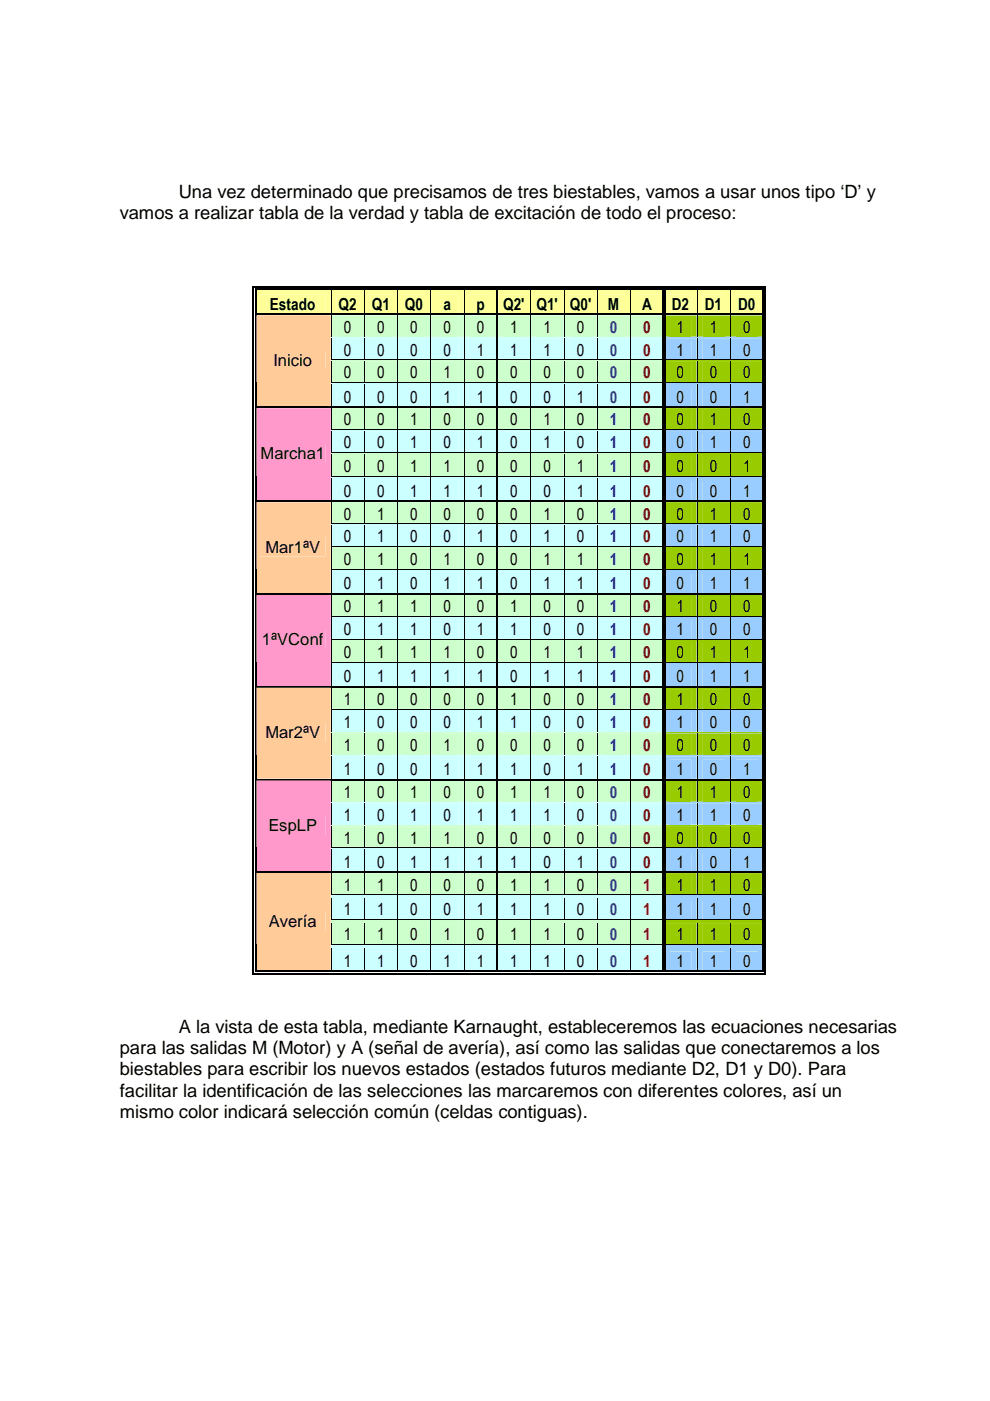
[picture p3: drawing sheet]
<svg xmlns="http://www.w3.org/2000/svg" width="210mm" height="297mm" viewBox="0 0 210 297" stroke-linecap="round" stroke-linejoin="round" font-family="sans-serif">
<defs><g id="words">
<g font-size="3.9">
<text x="37.9" y="42">Una vez determinado que precisamos de tres biestables, vamos a usar unos tipo ‘D’ y</text>
<text x="25.4" y="46.4">vamos a realizar tabla de la verdad y tabla de excitación de todo el proceso:</text>
<text x="37.9" y="219.1">A la vista de esta tabla, mediante Karnaught, estableceremos las ecuaciones necesarias</text>
<text x="25.4" y="223.6">para las salidas M (Motor) y A (señal de avería), así como las salidas que conectaremos a los</text>
<text x="25.4" y="228">biestables para escribir los nuevos estados (estados futuros mediante D2, D1 y D0). Para</text>
<text x="25.4" y="232.5">facilitar la identificación de las selecciones las marcaremos con diferentes colores, así un</text>
<text x="25.4" y="236.9">mismo color indicará selección común (celdas contiguas).</text>
</g>
<g font-size="3.5">
<text x="57.2" y="65.7">Estado</text>
<text x="71.8" y="65.7">Q2</text>
<text x="78.8" y="65.7">Q1</text>
<text x="85.9" y="65.7">Q0</text>
<text x="94.1" y="65.7">a</text>
<text x="101" y="65.7">p</text>
<text x="106.7" y="65.7">Q2'</text>
<text x="113.7" y="65.7">Q1'</text>
<text x="120.8" y="65.7">Q0'</text>
<text x="128.9" y="65.7">M</text>
<text x="136.1" y="65.7">A</text>
<text x="142.4" y="65.7">D2</text>
<text x="149.4" y="65.7">D1</text>
<text x="156.5" y="65.7">D0</text>
<text x="72.9" y="70.5">0</text>
<text x="80" y="70.5">0</text>
<text x="87" y="70.5">0</text>
<text x="94.1" y="70.5">0</text>
<text x="101.1" y="70.5">0</text>
<text x="108.2" y="70.5">1</text>
<text x="115.2" y="70.5">1</text>
<text x="122.3" y="70.5">0</text>
<text x="143.5" y="70.5">1</text>
<text x="150.5" y="70.5">1</text>
<text x="157.6" y="70.5">0</text>
<text x="58" y="77.6">Inicio</text>
<text x="72.9" y="75.4">0</text>
<text x="80" y="75.4">0</text>
<text x="87" y="75.4">0</text>
<text x="94.1" y="75.4">0</text>
<text x="101.1" y="75.4">1</text>
<text x="108.2" y="75.4">1</text>
<text x="115.2" y="75.4">1</text>
<text x="122.3" y="75.4">0</text>
<text x="143.5" y="75.4">1</text>
<text x="150.5" y="75.4">1</text>
<text x="157.6" y="75.4">0</text>
<text x="72.9" y="80.2">0</text>
<text x="80" y="80.2">0</text>
<text x="87" y="80.2">0</text>
<text x="94.1" y="80.2">1</text>
<text x="101.1" y="80.2">0</text>
<text x="108.2" y="80.2">0</text>
<text x="115.2" y="80.2">0</text>
<text x="122.3" y="80.2">0</text>
<text x="143.5" y="80.2">0</text>
<text x="150.5" y="80.2">0</text>
<text x="157.6" y="80.2">0</text>
<text x="72.9" y="85.3">0</text>
<text x="80" y="85.3">0</text>
<text x="87" y="85.3">0</text>
<text x="94.1" y="85.3">1</text>
<text x="101.1" y="85.3">1</text>
<text x="108.2" y="85.3">0</text>
<text x="115.2" y="85.3">0</text>
<text x="122.3" y="85.3">1</text>
<text x="143.5" y="85.3">0</text>
<text x="150.5" y="85.3">0</text>
<text x="157.6" y="85.3">1</text>
<text x="72.9" y="90.2">0</text>
<text x="72.9" y="95">0</text>
<text x="80" y="90.2">0</text>
<text x="80" y="95">0</text>
<text x="87" y="90.2">1</text>
<text x="87" y="95">1</text>
<text x="94.1" y="90.2">0</text>
<text x="94.1" y="95">0</text>
<text x="101.1" y="90.2">0</text>
<text x="101.1" y="95">1</text>
<text x="108.2" y="90.2">0</text>
<text x="108.2" y="95">0</text>
<text x="115.2" y="90.2">1</text>
<text x="115.2" y="95">1</text>
<text x="122.3" y="90.2">0</text>
<text x="122.3" y="95">0</text>
<text x="143.5" y="90.2">0</text>
<text x="143.5" y="95">0</text>
<text x="150.5" y="90.2">1</text>
<text x="150.5" y="95">1</text>
<text x="157.6" y="90.2">0</text>
<text x="157.6" y="95">0</text>
<text x="55.2" y="97.4">Marcha1</text>
<text x="72.9" y="100.2">0</text>
<text x="80" y="100.2">0</text>
<text x="87" y="100.2">1</text>
<text x="94.1" y="100.2">1</text>
<text x="101.1" y="100.2">0</text>
<text x="108.2" y="100.2">0</text>
<text x="115.2" y="100.2">0</text>
<text x="122.3" y="100.2">1</text>
<text x="143.5" y="100.2">0</text>
<text x="150.5" y="100.2">0</text>
<text x="157.6" y="100.2">1</text>
<text x="72.9" y="105.3">0</text>
<text x="80" y="105.3">0</text>
<text x="87" y="105.3">1</text>
<text x="94.1" y="105.3">1</text>
<text x="101.1" y="105.3">1</text>
<text x="108.2" y="105.3">0</text>
<text x="115.2" y="105.3">0</text>
<text x="122.3" y="105.3">1</text>
<text x="143.5" y="105.3">0</text>
<text x="150.5" y="105.3">0</text>
<text x="157.6" y="105.3">1</text>
<text x="72.9" y="110.2">0</text>
<text x="80" y="110.2">1</text>
<text x="87" y="110.2">0</text>
<text x="94.1" y="110.2">0</text>
<text x="101.1" y="110.2">0</text>
<text x="108.2" y="110.2">0</text>
<text x="115.2" y="110.2">1</text>
<text x="122.3" y="110.2">0</text>
<text x="143.5" y="110.2">0</text>
<text x="150.5" y="110.2">1</text>
<text x="157.6" y="110.2">0</text>
<text x="56.3" y="117.2">Mar1ªV</text>
<text x="72.9" y="115">0</text>
<text x="72.9" y="119.8">0</text>
<text x="80" y="115">1</text>
<text x="80" y="119.8">1</text>
<text x="87" y="115">0</text>
<text x="87" y="119.8">0</text>
<text x="94.1" y="115">0</text>
<text x="94.1" y="119.8">1</text>
<text x="101.1" y="115">1</text>
<text x="101.1" y="119.8">0</text>
<text x="108.2" y="115">0</text>
<text x="108.2" y="119.8">0</text>
<text x="115.2" y="115">1</text>
<text x="115.2" y="119.8">1</text>
<text x="122.3" y="115">0</text>
<text x="122.3" y="119.8">1</text>
<text x="143.5" y="115">0</text>
<text x="143.5" y="119.8">0</text>
<text x="150.5" y="115">1</text>
<text x="150.5" y="119.8">1</text>
<text x="157.6" y="115">0</text>
<text x="157.6" y="119.8">1</text>
<text x="72.9" y="124.9">0</text>
<text x="80" y="124.9">1</text>
<text x="87" y="124.9">0</text>
<text x="94.1" y="124.9">1</text>
<text x="101.1" y="124.9">1</text>
<text x="108.2" y="124.9">0</text>
<text x="115.2" y="124.9">1</text>
<text x="122.3" y="124.9">1</text>
<text x="143.5" y="124.9">0</text>
<text x="150.5" y="124.9">1</text>
<text x="157.6" y="124.9">1</text>
<text x="72.9" y="129.8">0</text>
<text x="80" y="129.8">1</text>
<text x="87" y="129.8">1</text>
<text x="94.1" y="129.8">0</text>
<text x="101.1" y="129.8">0</text>
<text x="108.2" y="129.8">1</text>
<text x="115.2" y="129.8">0</text>
<text x="122.3" y="129.8">0</text>
<text x="143.5" y="129.8">1</text>
<text x="150.5" y="129.8">0</text>
<text x="157.6" y="129.8">0</text>
<text x="55.5" y="136.8">1ªVConf</text>
<text x="72.9" y="134.7">0</text>
<text x="80" y="134.7">1</text>
<text x="87" y="134.7">1</text>
<text x="94.1" y="134.7">0</text>
<text x="101.1" y="134.7">1</text>
<text x="108.2" y="134.7">1</text>
<text x="115.2" y="134.7">0</text>
<text x="122.3" y="134.7">0</text>
<text x="143.5" y="134.7">1</text>
<text x="150.5" y="134.7">0</text>
<text x="157.6" y="134.7">0</text>
<text x="72.9" y="139.5">0</text>
<text x="80" y="139.5">1</text>
<text x="87" y="139.5">1</text>
<text x="94.1" y="139.5">1</text>
<text x="101.1" y="139.5">0</text>
<text x="108.2" y="139.5">0</text>
<text x="115.2" y="139.5">1</text>
<text x="122.3" y="139.5">1</text>
<text x="143.5" y="139.5">0</text>
<text x="150.5" y="139.5">1</text>
<text x="157.6" y="139.5">1</text>
<text x="72.9" y="144.6">0</text>
<text x="72.9" y="149.5">1</text>
<text x="80" y="144.6">1</text>
<text x="80" y="149.5">0</text>
<text x="87" y="144.6">1</text>
<text x="87" y="149.5">0</text>
<text x="94.1" y="144.6">1</text>
<text x="94.1" y="149.5">0</text>
<text x="101.1" y="144.6">1</text>
<text x="101.1" y="149.5">0</text>
<text x="108.2" y="144.6">0</text>
<text x="108.2" y="149.5">1</text>
<text x="115.2" y="144.6">1</text>
<text x="115.2" y="149.5">0</text>
<text x="122.3" y="144.6">1</text>
<text x="122.3" y="149.5">0</text>
<text x="143.5" y="144.6">0</text>
<text x="143.5" y="149.5">1</text>
<text x="150.5" y="144.6">1</text>
<text x="150.5" y="149.5">0</text>
<text x="157.6" y="144.6">1</text>
<text x="157.6" y="149.5">0</text>
<text x="72.9" y="154.3">1</text>
<text x="80" y="154.3">0</text>
<text x="87" y="154.3">0</text>
<text x="94.1" y="154.3">0</text>
<text x="101.1" y="154.3">1</text>
<text x="108.2" y="154.3">1</text>
<text x="115.2" y="154.3">0</text>
<text x="122.3" y="154.3">0</text>
<text x="143.5" y="154.3">1</text>
<text x="150.5" y="154.3">0</text>
<text x="157.6" y="154.3">0</text>
<text x="56.3" y="156.5">Mar2ªV</text>
<text x="72.9" y="159.2">1</text>
<text x="80" y="159.2">0</text>
<text x="87" y="159.2">0</text>
<text x="94.1" y="159.2">1</text>
<text x="101.1" y="159.2">0</text>
<text x="108.2" y="159.2">0</text>
<text x="115.2" y="159.2">0</text>
<text x="122.3" y="159.2">0</text>
<text x="143.5" y="159.2">0</text>
<text x="150.5" y="159.2">0</text>
<text x="157.6" y="159.2">0</text>
<text x="72.9" y="164.3">1</text>
<text x="80" y="164.3">0</text>
<text x="87" y="164.3">0</text>
<text x="94.1" y="164.3">1</text>
<text x="101.1" y="164.3">1</text>
<text x="108.2" y="164.3">1</text>
<text x="115.2" y="164.3">0</text>
<text x="122.3" y="164.3">1</text>
<text x="143.5" y="164.3">1</text>
<text x="150.5" y="164.3">0</text>
<text x="157.6" y="164.3">1</text>
<text x="72.9" y="169.1">1</text>
<text x="72.9" y="174">1</text>
<text x="80" y="169.1">0</text>
<text x="80" y="174">0</text>
<text x="87" y="169.1">1</text>
<text x="87" y="174">1</text>
<text x="94.1" y="169.1">0</text>
<text x="94.1" y="174">0</text>
<text x="101.1" y="169.1">0</text>
<text x="101.1" y="174">1</text>
<text x="108.2" y="169.1">1</text>
<text x="108.2" y="174">1</text>
<text x="115.2" y="169.1">1</text>
<text x="115.2" y="174">1</text>
<text x="122.3" y="169.1">0</text>
<text x="122.3" y="174">0</text>
<text x="143.5" y="169.1">1</text>
<text x="143.5" y="174">1</text>
<text x="150.5" y="169.1">1</text>
<text x="150.5" y="174">1</text>
<text x="157.6" y="169.1">0</text>
<text x="157.6" y="174">0</text>
<text x="56.9" y="176.1">EspLP</text>
<text x="72.9" y="178.9">1</text>
<text x="80" y="178.9">0</text>
<text x="87" y="178.9">1</text>
<text x="94.1" y="178.9">1</text>
<text x="101.1" y="178.9">0</text>
<text x="108.2" y="178.9">0</text>
<text x="115.2" y="178.9">0</text>
<text x="122.3" y="178.9">0</text>
<text x="143.5" y="178.9">0</text>
<text x="150.5" y="178.9">0</text>
<text x="157.6" y="178.9">0</text>
<text x="72.9" y="183.9">1</text>
<text x="80" y="183.9">0</text>
<text x="87" y="183.9">1</text>
<text x="94.1" y="183.9">1</text>
<text x="101.1" y="183.9">1</text>
<text x="108.2" y="183.9">1</text>
<text x="115.2" y="183.9">0</text>
<text x="122.3" y="183.9">1</text>
<text x="143.5" y="183.9">1</text>
<text x="150.5" y="183.9">0</text>
<text x="157.6" y="183.9">1</text>
<text x="72.9" y="188.8">1</text>
<text x="80" y="188.8">1</text>
<text x="87" y="188.8">0</text>
<text x="94.1" y="188.8">0</text>
<text x="101.1" y="188.8">0</text>
<text x="108.2" y="188.8">1</text>
<text x="115.2" y="188.8">1</text>
<text x="122.3" y="188.8">0</text>
<text x="143.5" y="188.8">1</text>
<text x="150.5" y="188.8">1</text>
<text x="157.6" y="188.8">0</text>
<text x="57" y="196.5">Avería</text>
<text x="72.9" y="194.1">1</text>
<text x="80" y="194.1">1</text>
<text x="87" y="194.1">0</text>
<text x="94.1" y="194.1">0</text>
<text x="101.1" y="194.1">1</text>
<text x="108.2" y="194.1">1</text>
<text x="115.2" y="194.1">1</text>
<text x="122.3" y="194.1">0</text>
<text x="143.5" y="194.1">1</text>
<text x="150.5" y="194.1">1</text>
<text x="157.6" y="194.1">0</text>
<text x="72.9" y="199.4">1</text>
<text x="80" y="199.4">1</text>
<text x="87" y="199.4">0</text>
<text x="94.1" y="199.4">1</text>
<text x="101.1" y="199.4">0</text>
<text x="108.2" y="199.4">1</text>
<text x="115.2" y="199.4">1</text>
<text x="122.3" y="199.4">0</text>
<text x="143.5" y="199.4">1</text>
<text x="150.5" y="199.4">1</text>
<text x="157.6" y="199.4">0</text>
<text x="72.9" y="205">1</text>
<text x="80" y="205">1</text>
<text x="87" y="205">0</text>
<text x="94.1" y="205">1</text>
<text x="101.1" y="205">1</text>
<text x="108.2" y="205">1</text>
<text x="115.2" y="205">1</text>
<text x="122.3" y="205">0</text>
<text x="143.5" y="205">1</text>
<text x="150.5" y="205">1</text>
<text x="157.6" y="205">0</text>
</g>
<g font-size="3.5" fill="#339">
<text x="129.3" y="70.5">0</text>
<text x="129.3" y="75.4">0</text>
<text x="129.3" y="80.2">0</text>
<text x="129.3" y="85.3">0</text>
<text x="129.3" y="169.1">0</text>
<text x="129.3" y="174">0</text>
<text x="129.3" y="178.9">0</text>
<text x="129.3" y="183.9">0</text>
<text x="129.3" y="188.8">0</text>
<text x="129.3" y="194.1">0</text>
<text x="129.3" y="199.4">0</text>
<text x="129.3" y="205">0</text>
</g>
<g font-size="3.5" fill="#800000">
<text x="136.4" y="70.5">0</text>
<text x="136.4" y="75.4">0</text>
<text x="136.4" y="80.2">0</text>
<text x="136.4" y="85.3">0</text>
<text x="136.4" y="90.2">0</text>
<text x="136.4" y="95">0</text>
<text x="136.4" y="100.2">0</text>
<text x="136.4" y="105.3">0</text>
<text x="136.4" y="110.2">0</text>
<text x="136.4" y="115">0</text>
<text x="136.4" y="119.8">0</text>
<text x="136.4" y="124.9">0</text>
<text x="136.4" y="129.8">0</text>
<text x="136.4" y="134.7">0</text>
<text x="136.4" y="139.5">0</text>
<text x="136.4" y="144.6">0</text>
<text x="136.4" y="149.5">0</text>
<text x="136.4" y="154.3">0</text>
<text x="136.4" y="159.2">0</text>
<text x="136.4" y="164.3">0</text>
<text x="136.4" y="169.1">0</text>
<text x="136.4" y="174">0</text>
<text x="136.4" y="178.9">0</text>
<text x="136.4" y="183.9">0</text>
</g>
<g font-size="3.5" fill="#00f">
<text x="129.3" y="90.2">1</text>
<text x="129.3" y="95">1</text>
<text x="129.3" y="100.2">1</text>
<text x="129.3" y="105.3">1</text>
<text x="129.3" y="110.2">1</text>
<text x="129.3" y="115">1</text>
<text x="129.3" y="119.8">1</text>
<text x="129.3" y="124.9">1</text>
<text x="129.3" y="129.8">1</text>
<text x="129.3" y="134.7">1</text>
<text x="129.3" y="139.5">1</text>
<text x="129.3" y="144.6">1</text>
<text x="129.3" y="149.5">1</text>
<text x="129.3" y="154.3">1</text>
<text x="129.3" y="159.2">1</text>
<text x="129.3" y="164.3">1</text>
</g>
<g font-size="3.5" fill="#f00">
<text x="136.4" y="188.8">1</text>
<text x="136.4" y="194.1">1</text>
<text x="136.4" y="199.4">1</text>
<text x="136.4" y="205">1</text>
</g>
</g></defs>
<g fill="#ff9">
<path d="M54.4 61.5h15.7v5h-15.7z"/>
<path d="M55.2 62.5h13.8v4h-13.8z"/>
<path d="M70.3 61.5h6.9v5h-6.9z"/>
<path d="M71.4 62.5h4.6v4h-4.6z"/>
<path d="M77.3 61.5h6.9v5h-6.9z"/>
<path d="M78.5 62.5h4.6v4h-4.6z"/>
<path d="M84.4 61.5h6.9v5h-6.9z"/>
<path d="M85.5 62.5h4.6v4h-4.6z"/>
<path d="M91.4 61.5h6.9v5h-6.9z"/>
<path d="M92.6 62.5h4.6v4h-4.6z"/>
<path d="M98.5 61.5h6.8v5h-6.8z"/>
<path d="M99.7 62.5h4.5v4h-4.5z"/>
<path d="M105.6 61.5h6.8v5h-6.8z"/>
<path d="M106.7 62.5h4.6v4h-4.6z"/>
<path d="M112.6 61.5h6.9v5h-6.9z"/>
<path d="M113.7 62.5h4.6v4h-4.6z"/>
<path d="M119.7 61.5h6.8v5h-6.8z"/>
<path d="M120.8 62.5h4.6v4h-4.6z"/>
<path d="M126.7 61.5h6.9v5h-6.9z"/>
<path d="M127.8 62.5h4.6v4h-4.6z"/>
<path d="M133.8 61.5h6.6v5h-6.6z"/>
<path d="M134.9 62.5h4.6v4h-4.6z"/>
<path d="M141.1 61.5h6.6v5h-6.6z"/>
<path d="M142 62.5h4.6v4h-4.6z"/>
<path d="M147.9 61.5h6.9v5h-6.9z"/>
<path d="M149 62.5h4.6v4h-4.6z"/>
<path d="M154.9 61.5h6.6v5h-6.6z"/>
<path d="M156.1 62.5h4.6v4h-4.6z"/>
</g>
<path d="M53.6 60.7h.2v.8h-.2zM53.6 60.7h.8v.3h-.8zM54.1 61.2h.3v.3h-.3z" fill="#000"/>
<path d="M54.4 60.8h15.7M54.4 61.3h15.7" fill="none" stroke="#000" stroke-width=".25"/>
<path d="M54.4 61.5h15.7" fill="none" stroke="#ff9" stroke-width=".21"/>
<path d="M70.3 61.5h.6z" fill="#ff9"/>
<path d="M70.1 61.5h.2zM70.1 60.7h.8v.3h-.8zM70.1 61.2h.8v.3h-.8z" fill="#000"/>
<path d="M70.9 60.8h6.3M70.9 61.3h6.3" fill="none" stroke="#000" stroke-width=".25"/>
<path d="M70.9 61.5h6.3" fill="none" stroke="#ff9" stroke-width=".21"/>
<path d="M77.3 61.5h.6z" fill="#ff9"/>
<path d="M77.2 61.5h.1zM77.2 60.7h.7v.3h-.7zM77.2 61.2h.7v.3h-.7z" fill="#000"/>
<path d="M77.9 60.8h6.3M77.9 61.3h6.3" fill="none" stroke="#000" stroke-width=".25"/>
<path d="M77.9 61.5h6.3" fill="none" stroke="#ff9" stroke-width=".21"/>
<path d="M84.4 61.5h.6z" fill="#ff9"/>
<path d="M84.2 61.5h.2zM84.2 60.7h.8v.3h-.8zM84.2 61.2h.8v.3h-.8z" fill="#000"/>
<path d="M85 60.8h6.3M85 61.3h6.3" fill="none" stroke="#000" stroke-width=".25"/>
<path d="M85 61.5h6.3" fill="none" stroke="#ff9" stroke-width=".21"/>
<path d="M91.4 61.5h.6z" fill="#ff9"/>
<path d="M91.3 61.5h.1zM91.3 60.7h.7v.3h-.7zM91.3 61.2h.7v.3h-.7z" fill="#000"/>
<path d="M92 60.8h6.3M92 61.3h6.3" fill="none" stroke="#000" stroke-width=".25"/>
<path d="M92 61.5h6.3" fill="none" stroke="#ff9" stroke-width=".21"/>
<path d="M98.5 61.5h.6z" fill="#ff9"/>
<path d="M98.3 61.5h.2zM98.3 60.7h.8v.3h-.8zM98.3 61.2h.8v.3h-.8z" fill="#000"/>
<path d="M99.1 60.8h6.2M99.1 61.3h6.2" fill="none" stroke="#000" stroke-width=".25"/>
<path d="M99.1 61.5h6.2" fill="none" stroke="#ff9" stroke-width=".21"/>
<path d="M105.6 61.5h.4z" fill="#ff9"/>
<path d="M105.3 61.5h.3zM105.3 60.7h.7v.3h-.7zM105.3 61.2h.7v.3h-.7z" fill="#000"/>
<path d="M106 60.8h6.4M106 61.3h6.4" fill="none" stroke="#000" stroke-width=".25"/>
<path d="M106 61.5h6.4" fill="none" stroke="#ff9" stroke-width=".21"/>
<path d="M112.6 61.5h.6z" fill="#ff9"/>
<path d="M112.4 61.5h.2zM112.4 60.7h.8v.3h-.8zM112.4 61.2h.8v.3h-.8z" fill="#000"/>
<path d="M113.2 60.8h6.3M113.2 61.3h6.3" fill="none" stroke="#000" stroke-width=".25"/>
<path d="M113.2 61.5h6.3" fill="none" stroke="#ff9" stroke-width=".21"/>
<path d="M119.7 61.5h.6z" fill="#ff9"/>
<path d="M119.5 61.5h.2zM119.5 60.7h.8v.3h-.8zM119.5 61.2h.8v.3h-.8z" fill="#000"/>
<path d="M120.3 60.8h6.2M120.3 61.3h6.2" fill="none" stroke="#000" stroke-width=".25"/>
<path d="M120.3 61.5h6.2" fill="none" stroke="#ff9" stroke-width=".21"/>
<path d="M126.7 61.5h.6z" fill="#ff9"/>
<path d="M126.5 61.5h.2zM126.5 60.7h.8v.3h-.8zM126.5 61.2h.8v.3h-.8z" fill="#000"/>
<path d="M127.3 60.8h6.3M127.3 61.3h6.3" fill="none" stroke="#000" stroke-width=".25"/>
<path d="M127.3 61.5h6.3" fill="none" stroke="#ff9" stroke-width=".21"/>
<path d="M133.8 61.5h.6z" fill="#ff9"/>
<path d="M133.6 61.5h.2zM133.6 60.7h.8v.3h-.8zM133.6 61.2h.8v.3h-.8zM140.4 61.5h.2zM140.4 60.7h.7v.3h-.7zM140.4 61.2h.2v.3h-.2zM140.9 61.5h.2zM140.9 61.2h.2v.3h-.2z" fill="#000"/>
<path d="M134.4 60.8h6M134.4 61.3h6M141.1 60.8h6.6M141.1 61.3h6.6" fill="none" stroke="#000" stroke-width=".25"/>
<path d="M134.4 61.5h6M141.1 61.5h6.6" fill="none" stroke="#ff9" stroke-width=".21"/>
<path d="M147.9 61.5h.6z" fill="#ff9"/>
<path d="M147.7 61.5h.2zM147.7 60.7h.8v.3h-.8zM147.7 61.2h.8v.3h-.8z" fill="#000"/>
<path d="M148.5 60.8h6.3M148.5 61.3h6.3" fill="none" stroke="#000" stroke-width=".25"/>
<path d="M148.5 61.5h6.3" fill="none" stroke="#ff9" stroke-width=".21"/>
<path d="M154.9 61.5h.6z" fill="#ff9"/>
<path d="M154.8 61.5h.1zM154.8 60.7h.7v.3h-.7zM154.8 61.2h.7v.3h-.7zM161.5 60.7h.8v.3h-.8zM161.5 61.2h.3v.3h-.3zM162.1 60.7h.2v.8h-.2z" fill="#000"/>
<path d="M53.7 61.5v5M54.2 61.5v5M140.5 61.5v5M141 61.5v5M155.5 60.8h6M155.5 61.3h6M161.7 61.5v5M162.2 61.5v5" fill="none" stroke="#000" stroke-width=".25"/>
<path d="M155.5 61.5h6" fill="none" stroke="#ff9" stroke-width=".21"/>
<path d="M70.2 61.5v5M77.3 61.5v5M84.3 61.5v5M91.4 61.5v5M98.4 61.5v5M112.5 61.5v5M119.6 61.5v5M126.6 61.5v5M133.7 61.5v5M147.8 61.5v5M154.9 61.5v5" fill="none" stroke="#000" stroke-width=".21"/>
<path d="M105.5 61.5v5" fill="none" stroke="#000" stroke-width=".34"/>
<g fill="#cfc">
<path d="M70.3 66.9h6.9v4.5h-6.9z"/>
<path d="M71.4 67.3h4.6v4.1h-4.6z"/>
<path d="M77.3 66.9h6.9v4.5h-6.9z"/>
<path d="M78.5 67.3h4.6v4.1h-4.6z"/>
<path d="M84.4 66.9h6.9v4.5h-6.9z"/>
<path d="M85.5 67.3h4.6v4.1h-4.6z"/>
<path d="M91.4 66.9h6.9v4.5h-6.9z"/>
<path d="M92.6 67.3h4.6v4.1h-4.6z"/>
<path d="M98.5 66.9h6.8v4.5h-6.8z"/>
<path d="M99.7 67.3h4.5v4.1h-4.5z"/>
<path d="M105.6 66.9h6.8v4.5h-6.8z"/>
<path d="M106.7 67.3h4.6v4.1h-4.6z"/>
<path d="M112.6 66.9h6.9v4.5h-6.9z"/>
<path d="M113.7 67.3h4.6v4.1h-4.6z"/>
<path d="M119.7 66.9h6.8v4.5h-6.8z"/>
<path d="M120.8 67.3h4.6v4.1h-4.6z"/>
<path d="M126.7 66.9h6.9v4.5h-6.9z"/>
<path d="M127.8 67.3h4.6v4.1h-4.6z"/>
<path d="M133.8 66.9h6.6v4.5h-6.6z"/>
<path d="M134.9 67.3h4.6v4.1h-4.6z"/>
</g>
<g fill="#9c0">
<path d="M141.1 66.9h6.6v4.5h-6.6z"/>
<path d="M142 67.3h4.6v4.1h-4.6z"/>
<path d="M147.9 66.9h6.9v4.5h-6.9z"/>
<path d="M149 67.3h4.6v4.1h-4.6z"/>
<path d="M154.9 66.9h6.6v4.5h-6.6z"/>
<path d="M156.1 67.3h4.6v4.1h-4.6z"/>
</g>
<g fill="#000">
<path d="M53.6 66.5h.2v.3h-.2zM54.1 66.5h.3v.3h-.3zM70.1 66.5h.3v.3h-.3zM77.2 66.5h.3v.3h-.3zM84.2 66.5h.3v.3h-.3zM91.3 66.5h.3v.3h-.3zM98.3 66.5h.4v.3h-.4zM105.3 66.5h.3v.3h-.3zM112.4 66.5h.4v.3h-.4zM119.5 66.5h.3v.3h-.3zM126.5 66.5h.4v.3h-.4zM133.6 66.5h.3v.3h-.3z"/>
<path d="M140.4 66.5h.2v.3h-.2zM140.9 66.5h.2v.3h-.2zM147.7 66.5h.3v.3h-.3zM154.8 66.5h.3v.3h-.3zM161.5 66.5h.3v.3h-.3zM162.1 66.5h.2v.3h-.2z"/>
</g>
<g fill="none" stroke="#000" stroke-width=".34">
<path d="M54.4 66.7h15.7M70.4 66.7h6.8M77.5 66.7h6.7M84.5 66.7h6.8M91.6 66.7h6.7M98.7 66.7h6.6M105.5 66.8v4.6M105.6 66.7h6.8M112.8 66.7h6.7M119.8 66.7h6.7M126.9 66.7h6.7M133.9 66.7h6.5"/>
<path d="M141.1 66.7h6.6M148 66.7h6.8M155.1 66.7h6.4"/>
</g>
<path d="M53.7 66.8v4.6M54.2 66.8v4.6M140.5 66.8v4.6M141 66.8v4.6M161.7 66.8v4.6M162.2 66.8v4.6" fill="none" stroke="#000" stroke-width=".25"/>
<path d="M70.2 66.8v4.6M77.3 66.8v4.6M84.3 66.8v4.6M91.4 66.8v4.6M98.4 66.8v4.6M112.5 66.8v4.6M119.6 66.8v4.6M126.6 66.8v4.6M133.7 66.8v4.6M147.8 66.8v4.6M154.9 66.8v4.6" fill="none" stroke="#000" stroke-width=".21"/>
<g fill="#cff">
<path d="M70.3 71.7h6.9v4.5h-6.9z"/>
<path d="M71.4 72.2h4.6v4h-4.6z"/>
<path d="M77.3 71.7h6.9v4.5h-6.9z"/>
<path d="M78.5 72.2h4.6v4h-4.6z"/>
<path d="M84.4 71.7h6.9v4.5h-6.9z"/>
<path d="M85.5 72.2h4.6v4h-4.6z"/>
<path d="M91.4 71.7h6.9v4.5h-6.9z"/>
<path d="M92.6 72.2h4.6v4h-4.6z"/>
<path d="M98.5 71.7h6.8v4.5h-6.8z"/>
<path d="M99.7 72.2h4.5v4h-4.5z"/>
<path d="M105.6 71.7h6.8v4.5h-6.8z"/>
<path d="M106.7 72.2h4.6v4h-4.6z"/>
<path d="M112.6 71.7h6.9v4.5h-6.9z"/>
<path d="M113.7 72.2h4.6v4h-4.6z"/>
<path d="M119.7 71.7h6.8v4.5h-6.8z"/>
<path d="M120.8 72.2h4.6v4h-4.6z"/>
<path d="M126.7 71.7h6.9v4.5h-6.9z"/>
<path d="M127.8 72.2h4.6v4h-4.6z"/>
<path d="M133.8 71.7h6.6v4.5h-6.6z"/>
<path d="M134.9 72.2h4.6v4h-4.6z"/>
</g>
<g fill="#9cf">
<path d="M141.1 71.7h6.6v4.5h-6.6z"/>
<path d="M142 72.2h4.6v4h-4.6z"/>
<path d="M147.9 71.7h6.9v4.5h-6.9z"/>
<path d="M149 72.2h4.6v4h-4.6z"/>
<path d="M154.9 71.7h6.6v4.5h-6.6z"/>
<path d="M156.1 72.2h4.6v4h-4.6z"/>
</g>
<g fill="#000">
<path d="M53.6 71.4h.2v.3h-.2zM54.1 71.4h.3v.3h-.3zM70.1 71.4h.2v.3h-.2zM77.2 71.4h.1v.3h-.1zM84.2 71.4h.2v.3h-.2zM91.3 71.4h.1v.3h-.1zM98.3 71.4h.2v.3h-.2zM105.3 71.4h.3v.3h-.3zM112.4 71.4h.2v.3h-.2zM119.5 71.4h.2v.3h-.2zM126.5 71.4h.2v.3h-.2zM133.6 71.4h.2v.3h-.2z"/>
<path d="M140.4 71.4h.2v.3h-.2zM140.9 71.4h.2v.3h-.2zM147.7 71.4h.2v.3h-.2zM154.8 71.4h.1v.3h-.1zM161.5 71.4h.3v.3h-.3zM162.1 71.4h.2v.3h-.2z"/>
</g>
<g fill="none" stroke="#000" stroke-width=".21">
<path d="M70.2 71.7v4.5M70.3 71.5h6.9M77.3 71.7v4.5M77.3 71.5h6.9M84.3 71.7v4.5M84.4 71.5h6.9M91.4 71.7v4.5M91.4 71.5h6.9M98.4 71.7v4.5M98.5 71.5h6.8M105.6 71.5h6.8M112.5 71.7v4.5"/>
<path d="M112.6 71.5h6.9M119.6 71.7v4.5M119.7 71.5h6.8M126.6 71.7v4.5M126.7 71.5h6.9M133.7 71.7v4.5M133.8 71.5h6.6M141.1 71.5h6.6M147.8 71.7v4.5M147.9 71.5h6.9M154.9 71.7v4.5M154.9 71.5h6.6"/>
</g>
<path d="M70.3 71.6h6.9M77.3 71.6h6.9M84.4 71.6h6.9M91.4 71.6h6.9M98.5 71.6h6.8M105.6 71.6h6.8M112.6 71.6h6.9M119.7 71.6h6.8M126.7 71.6h6.9M133.8 71.6h6.6" fill="none" stroke="#cff" stroke-width=".21"/>
<path d="M141.1 71.6h6.6M147.9 71.6h6.9M154.9 71.6h6.6" fill="none" stroke="#9cf" stroke-width=".21"/>
<path d="M53.7 71.7v4.5M54.2 71.7v4.5M140.5 71.7v4.5M141 71.7v4.5M161.7 71.7v4.5M162.2 71.7v4.5" fill="none" stroke="#000" stroke-width=".25"/>
<path d="M105.5 71.7v4.5" fill="none" stroke="#000" stroke-width=".34"/>
<g fill="#cfc">
<path d="M70.3 76.6h6.9v4.5h-6.9z"/>
<path d="M71.4 77h4.6v4.1h-4.6z"/>
<path d="M77.3 76.6h6.9v4.5h-6.9z"/>
<path d="M78.5 77h4.6v4.1h-4.6z"/>
<path d="M84.4 76.6h6.9v4.5h-6.9z"/>
<path d="M85.5 77h4.6v4.1h-4.6z"/>
<path d="M91.4 76.6h6.9v4.5h-6.9z"/>
<path d="M92.6 77h4.6v4.1h-4.6z"/>
<path d="M98.5 76.6h6.8v4.5h-6.8z"/>
<path d="M99.7 77h4.5v4.1h-4.5z"/>
<path d="M105.6 76.6h6.8v4.5h-6.8z"/>
<path d="M106.7 77h4.6v4.1h-4.6z"/>
<path d="M112.6 76.6h6.9v4.5h-6.9z"/>
<path d="M113.7 77h4.6v4.1h-4.6z"/>
<path d="M119.7 76.6h6.8v4.5h-6.8z"/>
<path d="M120.8 77h4.6v4.1h-4.6z"/>
<path d="M126.7 76.6h6.9v4.5h-6.9z"/>
<path d="M127.8 77h4.6v4.1h-4.6z"/>
<path d="M133.8 76.6h6.6v4.5h-6.6z"/>
<path d="M134.9 77h4.6v4.1h-4.6z"/>
</g>
<g fill="#9c0">
<path d="M141.1 76.6h6.6v4.5h-6.6z"/>
<path d="M142 77h4.6v4.1h-4.6z"/>
<path d="M147.9 76.6h6.9v4.5h-6.9z"/>
<path d="M149 77h4.6v4.1h-4.6z"/>
<path d="M154.9 76.6h6.6v4.5h-6.6z"/>
<path d="M156.1 77h4.6v4.1h-4.6z"/>
</g>
<g fill="#000">
<path d="M53.6 76.2h.2v.3h-.2zM54.1 76.2h.3v.3h-.3zM70.1 76.2h.2v.3h-.2zM77.2 76.2h.1v.3h-.1zM84.2 76.2h.2v.3h-.2zM91.3 76.2h.1v.3h-.1zM98.3 76.2h.2v.3h-.2zM105.3 76.2h.3v.3h-.3zM112.4 76.2h.2v.3h-.2zM119.5 76.2h.2v.3h-.2zM126.5 76.2h.2v.3h-.2zM133.6 76.2h.2v.3h-.2z"/>
<path d="M140.4 76.2h.2v.3h-.2zM140.9 76.2h.2v.3h-.2zM147.7 76.2h.2v.3h-.2zM154.8 76.2h.1v.3h-.1zM161.5 76.2h.3v.3h-.3zM162.1 76.2h.2v.3h-.2z"/>
</g>
<g fill="none" stroke="#000" stroke-width=".21">
<path d="M70.2 76.5v4.6M70.3 76.3h6.9M77.3 76.5v4.6M77.3 76.3h6.9M84.3 76.5v4.6M84.4 76.3h6.9M91.4 76.5v4.6M91.4 76.3h6.9M98.4 76.5v4.6M98.5 76.3h6.8M105.6 76.3h6.8M112.5 76.5v4.6"/>
<path d="M112.6 76.3h6.9M119.6 76.5v4.6M119.7 76.3h6.8M126.6 76.5v4.6M126.7 76.3h6.9M133.7 76.5v4.6M133.8 76.3h6.6M141.1 76.3h6.6M147.8 76.5v4.6M147.9 76.3h6.9M154.9 76.5v4.6M154.9 76.3h6.6"/>
</g>
<path d="M70.3 76.5h6.9M77.3 76.5h6.9M84.4 76.5h6.9M91.4 76.5h6.9M98.5 76.5h6.8M105.6 76.5h6.8M112.6 76.5h6.9M119.7 76.5h6.8M126.7 76.5h6.9M133.8 76.5h6.6" fill="none" stroke="#cfc" stroke-width=".21"/>
<path d="M141.1 76.5h6.6M147.9 76.5h6.9M154.9 76.5h6.6" fill="none" stroke="#9c0" stroke-width=".21"/>
<path d="M53.7 76.5v4.6M54.2 76.5v4.6M140.5 76.5v4.6M141 76.5v4.6M161.7 76.5v4.6M162.2 76.5v4.6" fill="none" stroke="#000" stroke-width=".25"/>
<path d="M105.5 76.5v4.6" fill="none" stroke="#000" stroke-width=".34"/>
<g fill="#fc9">
<path d="M54.4 66.9h15.7v19.3h-15.7z"/>
<path d="M55.2 74.3h13.8v4.1h-13.8z"/>
</g>
<g fill="#cff">
<path d="M70.3 81.4h6.9v4.8h-6.9z"/>
<path d="M71.4 82.1h4.6v4.1h-4.6z"/>
<path d="M77.3 81.4h6.9v4.8h-6.9z"/>
<path d="M78.5 82.1h4.6v4.1h-4.6z"/>
<path d="M84.4 81.4h6.9v4.8h-6.9z"/>
<path d="M85.5 82.1h4.6v4.1h-4.6z"/>
<path d="M91.4 81.4h6.9v4.8h-6.9z"/>
<path d="M92.6 82.1h4.6v4.1h-4.6z"/>
<path d="M98.5 81.4h6.8v4.8h-6.8z"/>
<path d="M99.7 82.1h4.5v4.1h-4.5z"/>
<path d="M105.6 81.4h6.8v4.8h-6.8z"/>
<path d="M106.7 82.1h4.6v4.1h-4.6z"/>
<path d="M112.6 81.4h6.9v4.8h-6.9z"/>
<path d="M113.7 82.1h4.6v4.1h-4.6z"/>
<path d="M119.7 81.4h6.8v4.8h-6.8z"/>
<path d="M120.8 82.1h4.6v4.1h-4.6z"/>
<path d="M126.7 81.4h6.9v4.8h-6.9z"/>
<path d="M127.8 82.1h4.6v4.1h-4.6z"/>
<path d="M133.8 81.4h6.6v4.8h-6.6z"/>
<path d="M134.9 82.1h4.6v4.1h-4.6z"/>
</g>
<g fill="#9cf">
<path d="M141.1 81.4h6.6v4.8h-6.6z"/>
<path d="M142 82.1h4.6v4.1h-4.6z"/>
<path d="M147.9 81.4h6.9v4.8h-6.9z"/>
<path d="M149 82.1h4.6v4.1h-4.6z"/>
<path d="M154.9 81.4h6.6v4.8h-6.6z"/>
<path d="M156.1 82.1h4.6v4.1h-4.6z"/>
</g>
<g fill="#000">
<path d="M53.6 81.1h.2v.3h-.2zM54.1 81.1h.3v.3h-.3zM70.1 81.1h.2v.3h-.2zM77.2 81.1h.1v.3h-.1zM84.2 81.1h.2v.3h-.2zM91.3 81.1h.1v.3h-.1zM98.3 81.1h.2v.3h-.2zM105.3 81.1h.3v.3h-.3zM112.4 81.1h.2v.3h-.2zM119.5 81.1h.2v.3h-.2zM126.5 81.1h.2v.3h-.2zM133.6 81.1h.2v.3h-.2z"/>
<path d="M140.4 81.1h.2v.3h-.2zM140.9 81.1h.2v.3h-.2zM147.7 81.1h.2v.3h-.2zM154.8 81.1h.1v.3h-.1zM161.5 81.1h.3v.3h-.3zM162.1 81.1h.2v.3h-.2z"/>
</g>
<g fill="none" stroke="#000" stroke-width=".21">
<path d="M70.2 81.4v4.8M70.3 81.2h6.9M77.3 81.4v4.8M77.3 81.2h6.9M84.3 81.4v4.8M84.4 81.2h6.9M91.4 81.4v4.8M91.4 81.2h6.9M98.4 81.4v4.8M98.5 81.2h6.8M105.6 81.2h6.8M112.5 81.4v4.8"/>
<path d="M112.6 81.2h6.9M119.6 81.4v4.8M119.7 81.2h6.8M126.6 81.4v4.8M126.7 81.2h6.9M133.7 81.4v4.8M133.8 81.2h6.6M141.1 81.2h6.6M147.8 81.4v4.8M147.9 81.2h6.9M154.9 81.4v4.8M154.9 81.2h6.6"/>
</g>
<path d="M70.3 81.3h6.9M77.3 81.3h6.9M84.4 81.3h6.9M91.4 81.3h6.9M98.5 81.3h6.8M105.6 81.3h6.8M112.6 81.3h6.9M119.7 81.3h6.8M126.7 81.3h6.9M133.8 81.3h6.6" fill="none" stroke="#cff" stroke-width=".21"/>
<path d="M141.1 81.3h6.6M147.9 81.3h6.9M154.9 81.3h6.6" fill="none" stroke="#9cf" stroke-width=".21"/>
<path d="M53.7 81.4v4.8M54.2 81.4v4.8M140.5 81.4v4.8M141 81.4v4.8M161.7 81.4v4.8M162.2 81.4v4.8" fill="none" stroke="#000" stroke-width=".25"/>
<path d="M105.5 81.4v4.8" fill="none" stroke="#000" stroke-width=".34"/>
<g fill="#cfc">
<path d="M70.3 86.5h6.9v4.5h-6.9z"/>
<path d="M71.4 87h4.6v4h-4.6z"/>
<path d="M77.3 86.5h6.9v4.5h-6.9z"/>
<path d="M78.5 87h4.6v4h-4.6z"/>
<path d="M84.4 86.5h6.9v4.5h-6.9z"/>
<path d="M85.5 87h4.6v4h-4.6z"/>
<path d="M91.4 86.5h6.9v4.5h-6.9z"/>
<path d="M92.6 87h4.6v4h-4.6z"/>
<path d="M98.5 86.5h6.8v4.5h-6.8z"/>
<path d="M99.7 87h4.5v4h-4.5z"/>
<path d="M105.6 86.5h6.8v4.5h-6.8z"/>
<path d="M106.7 87h4.6v4h-4.6z"/>
<path d="M112.6 86.5h6.9v4.5h-6.9z"/>
<path d="M113.7 87h4.6v4h-4.6z"/>
<path d="M119.7 86.5h6.8v4.5h-6.8z"/>
<path d="M120.8 87h4.6v4h-4.6z"/>
<path d="M126.7 86.5h6.9v4.5h-6.9z"/>
<path d="M127.8 87h4.6v4h-4.6z"/>
<path d="M133.8 86.5h6.6v4.5h-6.6z"/>
<path d="M134.9 87h4.6v4h-4.6z"/>
</g>
<g fill="#9c0">
<path d="M141.1 86.5h6.6v4.5h-6.6z"/>
<path d="M142 87h4.6v4h-4.6z"/>
<path d="M147.9 86.5h6.9v4.5h-6.9z"/>
<path d="M149 87h4.6v4h-4.6z"/>
<path d="M154.9 86.5h6.6v4.5h-6.6z"/>
<path d="M156.1 87h4.6v4h-4.6z"/>
</g>
<g fill="#000">
<path d="M53.6 86.2h.2v.3h-.2zM54.1 86.2h.3v.3h-.3zM70.1 86.2h.3v.3h-.3zM77.2 86.2h.3v.3h-.3zM84.2 86.2h.3v.3h-.3zM91.3 86.2h.3v.3h-.3zM98.3 86.2h.4v.3h-.4zM105.3 86.2h.3v.3h-.3zM112.4 86.2h.4v.3h-.4zM119.5 86.2h.3v.3h-.3zM126.5 86.2h.4v.3h-.4zM133.6 86.2h.3v.3h-.3z"/>
<path d="M140.4 86.2h.2v.3h-.2zM140.9 86.2h.2v.3h-.2zM147.7 86.2h.3v.3h-.3zM154.8 86.2h.3v.3h-.3zM161.5 86.2h.3v.3h-.3zM162.1 86.2h.2v.3h-.2z"/>
</g>
<g fill="none" stroke="#000" stroke-width=".34">
<path d="M54.4 86.4h15.7M70.4 86.4h6.8M77.5 86.4h6.7M84.5 86.4h6.8M91.6 86.4h6.7M98.7 86.4h6.6M105.5 86.5v4.5M105.6 86.4h6.8M112.8 86.4h6.7M119.8 86.4h6.7M126.9 86.4h6.7M133.9 86.4h6.5"/>
<path d="M141.1 86.4h6.6M148 86.4h6.8M155.1 86.4h6.4"/>
</g>
<path d="M53.7 86.5v4.5M54.2 86.5v4.5M140.5 86.5v4.5M141 86.5v4.5M161.7 86.5v4.5M162.2 86.5v4.5" fill="none" stroke="#000" stroke-width=".25"/>
<path d="M70.2 86.5v4.5M77.3 86.5v4.5M84.3 86.5v4.5M91.4 86.5v4.5M98.4 86.5v4.5M112.5 86.5v4.5M119.6 86.5v4.5M126.6 86.5v4.5M133.7 86.5v4.5M147.8 86.5v4.5M154.9 86.5v4.5" fill="none" stroke="#000" stroke-width=".21"/>
<g fill="#cff">
<path d="M70.3 91.4h6.9v4.5h-6.9z"/>
<path d="M71.4 91.8h4.6v4.1h-4.6z"/>
<path d="M77.3 91.4h6.9v4.5h-6.9z"/>
<path d="M78.5 91.8h4.6v4.1h-4.6z"/>
<path d="M84.4 91.4h6.9v4.5h-6.9z"/>
<path d="M85.5 91.8h4.6v4.1h-4.6z"/>
<path d="M91.4 91.4h6.9v4.5h-6.9z"/>
<path d="M92.6 91.8h4.6v4.1h-4.6z"/>
<path d="M98.5 91.4h6.8v4.5h-6.8z"/>
<path d="M99.7 91.8h4.5v4.1h-4.5z"/>
<path d="M105.6 91.4h6.8v4.5h-6.8z"/>
<path d="M106.7 91.8h4.6v4.1h-4.6z"/>
<path d="M112.6 91.4h6.9v4.5h-6.9z"/>
<path d="M113.7 91.8h4.6v4.1h-4.6z"/>
<path d="M119.7 91.4h6.8v4.5h-6.8z"/>
<path d="M120.8 91.8h4.6v4.1h-4.6z"/>
<path d="M126.7 91.4h6.9v4.5h-6.9z"/>
<path d="M127.8 91.8h4.6v4.1h-4.6z"/>
<path d="M133.8 91.4h6.6v4.5h-6.6z"/>
<path d="M134.9 91.8h4.6v4.1h-4.6z"/>
</g>
<g fill="#9cf">
<path d="M141.1 91.4h6.6v4.5h-6.6z"/>
<path d="M142 91.8h4.6v4.1h-4.6z"/>
<path d="M147.9 91.4h6.9v4.5h-6.9z"/>
<path d="M149 91.8h4.6v4.1h-4.6z"/>
<path d="M154.9 91.4h6.6v4.5h-6.6z"/>
<path d="M156.1 91.8h4.6v4.1h-4.6z"/>
</g>
<g fill="#000">
<path d="M53.6 91h.2v.4h-.2zM54.1 91h.3v.4h-.3zM70.1 91h.2v.4h-.2zM77.2 91h.1v.4h-.1zM84.2 91h.2v.4h-.2zM91.3 91h.1v.4h-.1zM98.3 91h.2v.4h-.2zM105.3 91h.3v.4h-.3zM112.4 91h.2v.4h-.2zM119.5 91h.2v.4h-.2zM126.5 91h.2v.4h-.2zM133.6 91h.2v.4h-.2z"/>
<path d="M140.4 91h.2v.4h-.2zM140.9 91h.2v.4h-.2zM147.7 91h.2v.4h-.2zM154.8 91h.1v.4h-.1zM161.5 91h.3v.4h-.3zM162.1 91h.2v.4h-.2z"/>
</g>
<g fill="none" stroke="#000" stroke-width=".21">
<path d="M70.2 91.4v4.5M70.3 91.1h6.9M77.3 91.4v4.5M77.3 91.1h6.9M84.3 91.4v4.5M84.4 91.1h6.9M91.4 91.4v4.5M91.4 91.1h6.9M98.4 91.4v4.5M98.5 91.1h6.8M105.6 91.1h6.8M112.5 91.4v4.5"/>
<path d="M112.6 91.1h6.9M119.6 91.4v4.5M119.7 91.1h6.8M126.6 91.4v4.5M126.7 91.1h6.9M133.7 91.4v4.5M133.8 91.1h6.6M141.1 91.1h6.6M147.8 91.4v4.5M147.9 91.1h6.9M154.9 91.4v4.5M154.9 91.1h6.6"/>
</g>
<path d="M70.3 91.3h6.9M77.3 91.3h6.9M84.4 91.3h6.9M91.4 91.3h6.9M98.5 91.3h6.8M105.6 91.3h6.8M112.6 91.3h6.9M119.7 91.3h6.8M126.7 91.3h6.9M133.8 91.3h6.6" fill="none" stroke="#cff" stroke-width=".21"/>
<path d="M141.1 91.3h6.6M147.9 91.3h6.9M154.9 91.3h6.6" fill="none" stroke="#9cf" stroke-width=".21"/>
<path d="M53.7 91.4v4.5M54.2 91.4v4.5M140.5 91.4v4.5M141 91.4v4.5M161.7 91.4v4.5M162.2 91.4v4.5" fill="none" stroke="#000" stroke-width=".25"/>
<path d="M105.5 91.4v4.5" fill="none" stroke="#000" stroke-width=".34"/>
<g fill="#cfc">
<path d="M70.3 96.2h6.9v4.8h-6.9z"/>
<path d="M71.4 96.9h4.6v4.1h-4.6z"/>
<path d="M77.3 96.2h6.9v4.8h-6.9z"/>
<path d="M78.5 96.9h4.6v4.1h-4.6z"/>
<path d="M84.4 96.2h6.9v4.8h-6.9z"/>
<path d="M85.5 96.9h4.6v4.1h-4.6z"/>
<path d="M91.4 96.2h6.9v4.8h-6.9z"/>
<path d="M92.6 96.9h4.6v4.1h-4.6z"/>
<path d="M98.5 96.2h6.8v4.8h-6.8z"/>
<path d="M99.7 96.9h4.5v4.1h-4.5z"/>
<path d="M105.6 96.2h6.8v4.8h-6.8z"/>
<path d="M106.7 96.9h4.6v4.1h-4.6z"/>
<path d="M112.6 96.2h6.9v4.8h-6.9z"/>
<path d="M113.7 96.9h4.6v4.1h-4.6z"/>
<path d="M119.7 96.2h6.8v4.8h-6.8z"/>
<path d="M120.8 96.9h4.6v4.1h-4.6z"/>
<path d="M126.7 96.2h6.9v4.8h-6.9z"/>
<path d="M127.8 96.9h4.6v4.1h-4.6z"/>
<path d="M133.8 96.2h6.6v4.8h-6.6z"/>
<path d="M134.9 96.9h4.6v4.1h-4.6z"/>
</g>
<g fill="#9c0">
<path d="M141.1 96.2h6.6v4.8h-6.6z"/>
<path d="M142 96.9h4.6v4.1h-4.6z"/>
<path d="M147.9 96.2h6.9v4.8h-6.9z"/>
<path d="M149 96.9h4.6v4.1h-4.6z"/>
<path d="M154.9 96.2h6.6v4.8h-6.6z"/>
<path d="M156.1 96.9h4.6v4.1h-4.6z"/>
</g>
<g fill="#000">
<path d="M53.6 95.9h.2v.3h-.2zM54.1 95.9h.3v.3h-.3zM70.1 95.9h.2v.3h-.2zM77.2 95.9h.1v.3h-.1zM84.2 95.9h.2v.3h-.2zM91.3 95.9h.1v.3h-.1zM98.3 95.9h.2v.3h-.2zM105.3 95.9h.3v.3h-.3zM112.4 95.9h.2v.3h-.2zM119.5 95.9h.2v.3h-.2zM126.5 95.9h.2v.3h-.2zM133.6 95.9h.2v.3h-.2z"/>
<path d="M140.4 95.9h.2v.3h-.2zM140.9 95.9h.2v.3h-.2zM147.7 95.9h.2v.3h-.2zM154.8 95.9h.1v.3h-.1zM161.5 95.9h.3v.3h-.3zM162.1 95.9h.2v.3h-.2z"/>
</g>
<g fill="none" stroke="#000" stroke-width=".21">
<path d="M70.2 96.2v4.8M70.3 96h6.9M77.3 96.2v4.8M77.3 96h6.9M84.3 96.2v4.8M84.4 96h6.9M91.4 96.2v4.8M91.4 96h6.9M98.4 96.2v4.8M98.5 96h6.8M105.6 96h6.8M112.5 96.2v4.8"/>
<path d="M112.6 96h6.9M119.6 96.2v4.8M119.7 96h6.8M126.6 96.2v4.8M126.7 96h6.9M133.7 96.2v4.8M133.8 96h6.6M141.1 96h6.6M147.8 96.2v4.8M147.9 96h6.9M154.9 96.2v4.8M154.9 96h6.6"/>
</g>
<path d="M70.3 96.1h6.9M77.3 96.1h6.9M84.4 96.1h6.9M91.4 96.1h6.9M98.5 96.1h6.8M105.6 96.1h6.8M112.6 96.1h6.9M119.7 96.1h6.8M126.7 96.1h6.9M133.8 96.1h6.6" fill="none" stroke="#cfc" stroke-width=".21"/>
<path d="M141.1 96.1h6.6M147.9 96.1h6.9M154.9 96.1h6.6" fill="none" stroke="#9c0" stroke-width=".21"/>
<path d="M53.7 96.2v4.8M54.2 96.2v4.8M140.5 96.2v4.8M141 96.2v4.8M161.7 96.2v4.8M162.2 96.2v4.8" fill="none" stroke="#000" stroke-width=".25"/>
<path d="M105.5 96.2v4.8" fill="none" stroke="#000" stroke-width=".34"/>
<g fill="#f9c">
<path d="M54.4 86.5h15.7v19.6h-15.7z"/>
<path d="M55.2 94.1h13.8v4.1h-13.8z"/>
</g>
<g fill="#cff">
<path d="M70.3 101.3h6.9v4.8h-6.9z"/>
<path d="M71.4 102.1h4.6v4h-4.6z"/>
<path d="M77.3 101.3h6.9v4.8h-6.9z"/>
<path d="M78.5 102.1h4.6v4h-4.6z"/>
<path d="M84.4 101.3h6.9v4.8h-6.9z"/>
<path d="M85.5 102.1h4.6v4h-4.6z"/>
<path d="M91.4 101.3h6.9v4.8h-6.9z"/>
<path d="M92.6 102.1h4.6v4h-4.6z"/>
<path d="M98.5 101.3h6.8v4.8h-6.8z"/>
<path d="M99.7 102.1h4.5v4h-4.5z"/>
<path d="M105.6 101.3h6.8v4.8h-6.8z"/>
<path d="M106.7 102.1h4.6v4h-4.6z"/>
<path d="M112.6 101.3h6.9v4.8h-6.9z"/>
<path d="M113.7 102.1h4.6v4h-4.6z"/>
<path d="M119.7 101.3h6.8v4.8h-6.8z"/>
<path d="M120.8 102.1h4.6v4h-4.6z"/>
<path d="M126.7 101.3h6.9v4.8h-6.9z"/>
<path d="M127.8 102.1h4.6v4h-4.6z"/>
<path d="M133.8 101.3h6.6v4.8h-6.6z"/>
<path d="M134.9 102.1h4.6v4h-4.6z"/>
</g>
<g fill="#9cf">
<path d="M141.1 101.3h6.6v4.8h-6.6z"/>
<path d="M142 102.1h4.6v4h-4.6z"/>
<path d="M147.9 101.3h6.9v4.8h-6.9z"/>
<path d="M149 102.1h4.6v4h-4.6z"/>
<path d="M154.9 101.3h6.6v4.8h-6.6z"/>
<path d="M156.1 102.1h4.6v4h-4.6z"/>
</g>
<g fill="#000">
<path d="M53.6 101h.2v.3h-.2zM54.1 101h.3v.3h-.3zM70.1 101h.2v.3h-.2zM77.2 101h.1v.3h-.1zM84.2 101h.2v.3h-.2zM91.3 101h.1v.3h-.1zM98.3 101h.2v.3h-.2zM105.3 101h.3v.3h-.3zM112.4 101h.2v.3h-.2zM119.5 101h.2v.3h-.2zM126.5 101h.2v.3h-.2zM133.6 101h.2v.3h-.2z"/>
<path d="M140.4 101h.2v.3h-.2zM140.9 101h.2v.3h-.2zM147.7 101h.2v.3h-.2zM154.8 101h.1v.3h-.1zM161.5 101h.3v.3h-.3zM162.1 101h.2v.3h-.2z"/>
</g>
<g fill="none" stroke="#000" stroke-width=".21">
<path d="M70.2 101.3v4.8M70.3 101.1h6.9M77.3 101.3v4.8M77.3 101.1h6.9M84.3 101.3v4.8M84.4 101.1h6.9M91.4 101.3v4.8M91.4 101.1h6.9M98.4 101.3v4.8M98.5 101.1h6.8M105.6 101.1h6.8M112.5 101.3v4.8"/>
<path d="M112.6 101.1h6.9M119.6 101.3v4.8M119.7 101.1h6.8M126.6 101.3v4.8M126.7 101.1h6.9M133.7 101.3v4.8M133.8 101.1h6.6M141.1 101.1h6.6M147.8 101.3v4.8M147.9 101.1h6.9M154.9 101.3v4.8M154.9 101.1h6.6"/>
</g>
<path d="M70.3 101.3h6.9M77.3 101.3h6.9M84.4 101.3h6.9M91.4 101.3h6.9M98.5 101.3h6.8M105.6 101.3h6.8M112.6 101.3h6.9M119.7 101.3h6.8M126.7 101.3h6.9M133.8 101.3h6.6" fill="none" stroke="#cff" stroke-width=".21"/>
<path d="M141.1 101.3h6.6M147.9 101.3h6.9M154.9 101.3h6.6" fill="none" stroke="#9cf" stroke-width=".21"/>
<path d="M53.7 101.3v4.8M54.2 101.3v4.8M140.5 101.3v4.8M141 101.3v4.8M161.7 101.3v4.8M162.2 101.3v4.8" fill="none" stroke="#000" stroke-width=".25"/>
<path d="M105.5 101.3v4.8" fill="none" stroke="#000" stroke-width=".34"/>
<g fill="#cfc">
<path d="M70.3 106.5h6.9v4.5h-6.9z"/>
<path d="M71.4 106.9h4.6v4.1h-4.6z"/>
<path d="M77.3 106.5h6.9v4.5h-6.9z"/>
<path d="M78.5 106.9h4.6v4.1h-4.6z"/>
<path d="M84.4 106.5h6.9v4.5h-6.9z"/>
<path d="M85.5 106.9h4.6v4.1h-4.6z"/>
<path d="M91.4 106.5h6.9v4.5h-6.9z"/>
<path d="M92.6 106.9h4.6v4.1h-4.6z"/>
<path d="M98.5 106.5h6.8v4.5h-6.8z"/>
<path d="M99.7 106.9h4.5v4.1h-4.5z"/>
<path d="M105.6 106.5h6.8v4.5h-6.8z"/>
<path d="M106.7 106.9h4.6v4.1h-4.6z"/>
<path d="M112.6 106.5h6.9v4.5h-6.9z"/>
<path d="M113.7 106.9h4.6v4.1h-4.6z"/>
<path d="M119.7 106.5h6.8v4.5h-6.8z"/>
<path d="M120.8 106.9h4.6v4.1h-4.6z"/>
<path d="M126.7 106.5h6.9v4.5h-6.9z"/>
<path d="M127.8 106.9h4.6v4.1h-4.6z"/>
<path d="M133.8 106.5h6.6v4.5h-6.6z"/>
<path d="M134.9 106.9h4.6v4.1h-4.6z"/>
</g>
<g fill="#9c0">
<path d="M141.1 106.5h6.6v4.5h-6.6z"/>
<path d="M142 106.9h4.6v4.1h-4.6z"/>
<path d="M147.9 106.5h6.9v4.5h-6.9z"/>
<path d="M149 106.9h4.6v4.1h-4.6z"/>
<path d="M154.9 106.5h6.6v4.5h-6.6z"/>
<path d="M156.1 106.9h4.6v4.1h-4.6z"/>
</g>
<g fill="#000">
<path d="M53.6 106.1h.2v.4h-.2zM54.1 106.1h.3v.4h-.3zM70.1 106.1h.3v.4h-.3zM77.2 106.1h.3v.4h-.3zM84.2 106.1h.3v.4h-.3zM91.3 106.1h.3v.4h-.3zM98.3 106.1h.4v.4h-.4zM105.3 106.1h.3v.4h-.3zM112.4 106.1h.4v.4h-.4zM119.5 106.1h.3v.4h-.3zM126.5 106.1h.4v.4h-.4zM133.6 106.1h.3v.4h-.3z"/>
<path d="M140.4 106.1h.2v.4h-.2zM140.9 106.1h.2v.4h-.2zM147.7 106.1h.3v.4h-.3zM154.8 106.1h.3v.4h-.3zM161.5 106.1h.3v.4h-.3zM162.1 106.1h.2v.4h-.2z"/>
</g>
<g fill="none" stroke="#000" stroke-width=".34">
<path d="M54.4 106.3h15.7M70.4 106.3h6.8M77.5 106.3h6.7M84.5 106.3h6.8M91.6 106.3h6.7M98.7 106.3h6.6M105.5 106.5v4.5M105.6 106.3h6.8M112.8 106.3h6.7M119.8 106.3h6.7M126.9 106.3h6.7M133.9 106.3h6.5"/>
<path d="M141.1 106.3h6.6M148 106.3h6.8M155.1 106.3h6.4"/>
</g>
<path d="M53.7 106.5v4.5M54.2 106.5v4.5M140.5 106.5v4.5M141 106.5v4.5M161.7 106.5v4.5M162.2 106.5v4.5" fill="none" stroke="#000" stroke-width=".25"/>
<path d="M70.2 106.5v4.5M77.3 106.5v4.5M84.3 106.5v4.5M91.4 106.5v4.5M98.4 106.5v4.5M112.5 106.5v4.5M119.6 106.5v4.5M126.6 106.5v4.5M133.7 106.5v4.5M147.8 106.5v4.5M154.9 106.5v4.5" fill="none" stroke="#000" stroke-width=".21"/>
<g fill="#cff">
<path d="M70.3 111.3h6.9v4.5h-6.9z"/>
<path d="M71.4 111.8h4.6v4h-4.6z"/>
<path d="M77.3 111.3h6.9v4.5h-6.9z"/>
<path d="M78.5 111.8h4.6v4h-4.6z"/>
<path d="M84.4 111.3h6.9v4.5h-6.9z"/>
<path d="M85.5 111.8h4.6v4h-4.6z"/>
<path d="M91.4 111.3h6.9v4.5h-6.9z"/>
<path d="M92.6 111.8h4.6v4h-4.6z"/>
<path d="M98.5 111.3h6.8v4.5h-6.8z"/>
<path d="M99.7 111.8h4.5v4h-4.5z"/>
<path d="M105.6 111.3h6.8v4.5h-6.8z"/>
<path d="M106.7 111.8h4.6v4h-4.6z"/>
<path d="M112.6 111.3h6.9v4.5h-6.9z"/>
<path d="M113.7 111.8h4.6v4h-4.6z"/>
<path d="M119.7 111.3h6.8v4.5h-6.8z"/>
<path d="M120.8 111.8h4.6v4h-4.6z"/>
<path d="M126.7 111.3h6.9v4.5h-6.9z"/>
<path d="M127.8 111.8h4.6v4h-4.6z"/>
<path d="M133.8 111.3h6.6v4.5h-6.6z"/>
<path d="M134.9 111.8h4.6v4h-4.6z"/>
</g>
<g fill="#9cf">
<path d="M141.1 111.3h6.6v4.5h-6.6z"/>
<path d="M142 111.8h4.6v4h-4.6z"/>
<path d="M147.9 111.3h6.9v4.5h-6.9z"/>
<path d="M149 111.8h4.6v4h-4.6z"/>
<path d="M154.9 111.3h6.6v4.5h-6.6z"/>
<path d="M156.1 111.8h4.6v4h-4.6z"/>
</g>
<g fill="#000">
<path d="M53.6 111h.2v.3h-.2zM54.1 111h.3v.3h-.3zM70.1 111h.2v.3h-.2zM77.2 111h.1v.3h-.1zM84.2 111h.2v.3h-.2zM91.3 111h.1v.3h-.1zM98.3 111h.2v.3h-.2zM105.3 111h.3v.3h-.3zM112.4 111h.2v.3h-.2zM119.5 111h.2v.3h-.2zM126.5 111h.2v.3h-.2zM133.6 111h.2v.3h-.2z"/>
<path d="M140.4 111h.2v.3h-.2zM140.9 111h.2v.3h-.2zM147.7 111h.2v.3h-.2zM154.8 111h.1v.3h-.1zM161.5 111h.3v.3h-.3zM162.1 111h.2v.3h-.2z"/>
</g>
<g fill="none" stroke="#000" stroke-width=".21">
<path d="M70.2 111.3v4.5M70.3 111h6.9M77.3 111.3v4.5M77.3 111h6.9M84.3 111.3v4.5M84.4 111h6.9M91.4 111.3v4.5M91.4 111h6.9M98.4 111.3v4.5M98.5 111h6.8M105.6 111h6.8M112.5 111.3v4.5"/>
<path d="M112.6 111h6.9M119.6 111.3v4.5M119.7 111h6.8M126.6 111.3v4.5M126.7 111h6.9M133.7 111.3v4.5M133.8 111h6.6M141.1 111h6.6M147.8 111.3v4.5M147.9 111h6.9M154.9 111.3v4.5M154.9 111h6.6"/>
</g>
<path d="M70.3 111.2h6.9M77.3 111.2h6.9M84.4 111.2h6.9M91.4 111.2h6.9M98.5 111.2h6.8M105.6 111.2h6.8M112.6 111.2h6.9M119.7 111.2h6.8M126.7 111.2h6.9M133.8 111.2h6.6" fill="none" stroke="#cff" stroke-width=".21"/>
<path d="M141.1 111.2h6.6M147.9 111.2h6.9M154.9 111.2h6.6" fill="none" stroke="#9cf" stroke-width=".21"/>
<path d="M53.7 111.3v4.5M54.2 111.3v4.5M140.5 111.3v4.5M141 111.3v4.5M161.7 111.3v4.5M162.2 111.3v4.5" fill="none" stroke="#000" stroke-width=".25"/>
<path d="M105.5 111.3v4.5" fill="none" stroke="#000" stroke-width=".34"/>
<g fill="#cfc">
<path d="M70.3 116.2h6.9v4.4h-6.9z"/>
<path d="M71.4 116.6h4.6v4h-4.6z"/>
<path d="M77.3 116.2h6.9v4.4h-6.9z"/>
<path d="M78.5 116.6h4.6v4h-4.6z"/>
<path d="M84.4 116.2h6.9v4.4h-6.9z"/>
<path d="M85.5 116.6h4.6v4h-4.6z"/>
<path d="M91.4 116.2h6.9v4.4h-6.9z"/>
<path d="M92.6 116.6h4.6v4h-4.6z"/>
<path d="M98.5 116.2h6.8v4.4h-6.8z"/>
<path d="M99.7 116.6h4.5v4h-4.5z"/>
<path d="M105.6 116.2h6.8v4.4h-6.8z"/>
<path d="M106.7 116.6h4.6v4h-4.6z"/>
<path d="M112.6 116.2h6.9v4.4h-6.9z"/>
<path d="M113.7 116.6h4.6v4h-4.6z"/>
<path d="M119.7 116.2h6.8v4.4h-6.8z"/>
<path d="M120.8 116.6h4.6v4h-4.6z"/>
<path d="M126.7 116.2h6.9v4.4h-6.9z"/>
<path d="M127.8 116.6h4.6v4h-4.6z"/>
<path d="M133.8 116.2h6.6v4.4h-6.6z"/>
<path d="M134.9 116.6h4.6v4h-4.6z"/>
</g>
<g fill="#9c0">
<path d="M141.1 116.2h6.6v4.4h-6.6z"/>
<path d="M142 116.6h4.6v4h-4.6z"/>
<path d="M147.9 116.2h6.9v4.4h-6.9z"/>
<path d="M149 116.6h4.6v4h-4.6z"/>
<path d="M154.9 116.2h6.6v4.4h-6.6z"/>
<path d="M156.1 116.6h4.6v4h-4.6z"/>
</g>
<g fill="#000">
<path d="M53.6 115.8h.2v.4h-.2zM54.1 115.8h.3v.4h-.3zM70.1 115.8h.2v.4h-.2zM77.2 115.8h.1v.4h-.1zM84.2 115.8h.2v.4h-.2zM91.3 115.8h.1v.4h-.1zM98.3 115.8h.2v.4h-.2zM105.3 115.8h.3v.4h-.3zM112.4 115.8h.2v.4h-.2zM119.5 115.8h.2v.4h-.2zM126.5 115.8h.2v.4h-.2zM133.6 115.8h.2v.4h-.2z"/>
<path d="M140.4 115.8h.2v.4h-.2zM140.9 115.8h.2v.4h-.2zM147.7 115.8h.2v.4h-.2zM154.8 115.8h.1v.4h-.1zM161.5 115.8h.3v.4h-.3zM162.1 115.8h.2v.4h-.2z"/>
</g>
<g fill="none" stroke="#000" stroke-width=".21">
<path d="M70.2 116.2v4.4M70.3 115.9h6.9M77.3 116.2v4.4M77.3 115.9h6.9M84.3 116.2v4.4M84.4 115.9h6.9M91.4 116.2v4.4M91.4 115.9h6.9M98.4 116.2v4.4M98.5 115.9h6.8M105.6 115.9h6.8M112.5 116.2v4.4"/>
<path d="M112.6 115.9h6.9M119.6 116.2v4.4M119.7 115.9h6.8M126.6 116.2v4.4M126.7 115.9h6.9M133.7 116.2v4.4M133.8 115.9h6.6M141.1 115.9h6.6M147.8 116.2v4.4M147.9 115.9h6.9M154.9 116.2v4.4M154.9 115.9h6.6"/>
</g>
<path d="M70.3 116.1h6.9M77.3 116.1h6.9M84.4 116.1h6.9M91.4 116.1h6.9M98.5 116.1h6.8M105.6 116.1h6.8M112.6 116.1h6.9M119.7 116.1h6.8M126.7 116.1h6.9M133.8 116.1h6.6" fill="none" stroke="#cfc" stroke-width=".21"/>
<path d="M141.1 116.1h6.6M147.9 116.1h6.9M154.9 116.1h6.6" fill="none" stroke="#9c0" stroke-width=".21"/>
<path d="M53.7 116.2v4.4M54.2 116.2v4.4M140.5 116.2v4.4M141 116.2v4.4M161.7 116.2v4.4M162.2 116.2v4.4" fill="none" stroke="#000" stroke-width=".25"/>
<path d="M105.5 116.2v4.4" fill="none" stroke="#000" stroke-width=".34"/>
<g fill="#fc9">
<path d="M54.4 106.5h15.7v19.3h-15.7z"/>
<path d="M55.2 113.9h13.8v4h-13.8z"/>
</g>
<g fill="#cff">
<path d="M70.3 121h6.9v4.8h-6.9z"/>
<path d="M71.4 121.7h4.6v4.1h-4.6z"/>
<path d="M77.3 121h6.9v4.8h-6.9z"/>
<path d="M78.5 121.7h4.6v4.1h-4.6z"/>
<path d="M84.4 121h6.9v4.8h-6.9z"/>
<path d="M85.5 121.7h4.6v4.1h-4.6z"/>
<path d="M91.4 121h6.9v4.8h-6.9z"/>
<path d="M92.6 121.7h4.6v4.1h-4.6z"/>
<path d="M98.5 121h6.8v4.8h-6.8z"/>
<path d="M99.7 121.7h4.5v4.1h-4.5z"/>
<path d="M105.6 121h6.8v4.8h-6.8z"/>
<path d="M106.7 121.7h4.6v4.1h-4.6z"/>
<path d="M112.6 121h6.9v4.8h-6.9z"/>
<path d="M113.7 121.7h4.6v4.1h-4.6z"/>
<path d="M119.7 121h6.8v4.8h-6.8z"/>
<path d="M120.8 121.7h4.6v4.1h-4.6z"/>
<path d="M126.7 121h6.9v4.8h-6.9z"/>
<path d="M127.8 121.7h4.6v4.1h-4.6z"/>
<path d="M133.8 121h6.6v4.8h-6.6z"/>
<path d="M134.9 121.7h4.6v4.1h-4.6z"/>
</g>
<g fill="#9cf">
<path d="M141.1 121h6.6v4.8h-6.6z"/>
<path d="M142 121.7h4.6v4.1h-4.6z"/>
<path d="M147.9 121h6.9v4.8h-6.9z"/>
<path d="M149 121.7h4.6v4.1h-4.6z"/>
<path d="M154.9 121h6.6v4.8h-6.6z"/>
<path d="M156.1 121.7h4.6v4.1h-4.6z"/>
</g>
<g fill="#000">
<path d="M53.6 120.6h.2v.4h-.2zM54.1 120.6h.3v.4h-.3zM70.1 120.6h.2v.4h-.2zM77.2 120.6h.1v.4h-.1zM84.2 120.6h.2v.4h-.2zM91.3 120.6h.1v.4h-.1zM98.3 120.6h.2v.4h-.2zM105.3 120.6h.3v.4h-.3zM112.4 120.6h.2v.4h-.2zM119.5 120.6h.2v.4h-.2zM126.5 120.6h.2v.4h-.2zM133.6 120.6h.2v.4h-.2z"/>
<path d="M140.4 120.6h.2v.4h-.2zM140.9 120.6h.2v.4h-.2zM147.7 120.6h.2v.4h-.2zM154.8 120.6h.1v.4h-.1zM161.5 120.6h.3v.4h-.3zM162.1 120.6h.2v.4h-.2z"/>
</g>
<g fill="none" stroke="#000" stroke-width=".21">
<path d="M70.2 121v4.8M70.3 120.7h6.9M77.3 121v4.8M77.3 120.7h6.9M84.3 121v4.8M84.4 120.7h6.9M91.4 121v4.8M91.4 120.7h6.9M98.4 121v4.8M98.5 120.7h6.8M105.6 120.7h6.8M112.5 121v4.8"/>
<path d="M112.6 120.7h6.9M119.6 121v4.8M119.7 120.7h6.8M126.6 121v4.8M126.7 120.7h6.9M133.7 121v4.8M133.8 120.7h6.6M141.1 120.7h6.6M147.8 121v4.8M147.9 120.7h6.9M154.9 121v4.8M154.9 120.7h6.6"/>
</g>
<path d="M70.3 120.9h6.9M77.3 120.9h6.9M84.4 120.9h6.9M91.4 120.9h6.9M98.5 120.9h6.8M105.6 120.9h6.8M112.6 120.9h6.9M119.7 120.9h6.8M126.7 120.9h6.9M133.8 120.9h6.6" fill="none" stroke="#cff" stroke-width=".21"/>
<path d="M141.1 120.9h6.6M147.9 120.9h6.9M154.9 120.9h6.6" fill="none" stroke="#9cf" stroke-width=".21"/>
<path d="M53.7 121v4.8M54.2 121v4.8M140.5 121v4.8M141 121v4.8M161.7 121v4.8M162.2 121v4.8" fill="none" stroke="#000" stroke-width=".25"/>
<path d="M105.5 121v4.8" fill="none" stroke="#000" stroke-width=".34"/>
<g fill="#cfc">
<path d="M70.3 126.2h6.9v4.4h-6.9z"/>
<path d="M71.4 126.6h4.6v4h-4.6z"/>
<path d="M77.3 126.2h6.9v4.4h-6.9z"/>
<path d="M78.5 126.6h4.6v4h-4.6z"/>
<path d="M84.4 126.2h6.9v4.4h-6.9z"/>
<path d="M85.5 126.6h4.6v4h-4.6z"/>
<path d="M91.4 126.2h6.9v4.4h-6.9z"/>
<path d="M92.6 126.6h4.6v4h-4.6z"/>
<path d="M98.5 126.2h6.8v4.4h-6.8z"/>
<path d="M99.7 126.6h4.5v4h-4.5z"/>
<path d="M105.6 126.2h6.8v4.4h-6.8z"/>
<path d="M106.7 126.6h4.6v4h-4.6z"/>
<path d="M112.6 126.2h6.9v4.4h-6.9z"/>
<path d="M113.7 126.6h4.6v4h-4.6z"/>
<path d="M119.7 126.2h6.8v4.4h-6.8z"/>
<path d="M120.8 126.6h4.6v4h-4.6z"/>
<path d="M126.7 126.2h6.9v4.4h-6.9z"/>
<path d="M127.8 126.6h4.6v4h-4.6z"/>
<path d="M133.8 126.2h6.6v4.4h-6.6z"/>
<path d="M134.9 126.6h4.6v4h-4.6z"/>
</g>
<g fill="#9c0">
<path d="M141.1 126.2h6.6v4.4h-6.6z"/>
<path d="M142 126.6h4.6v4h-4.6z"/>
<path d="M147.9 126.2h6.9v4.4h-6.9z"/>
<path d="M149 126.6h4.6v4h-4.6z"/>
<path d="M154.9 126.2h6.6v4.4h-6.6z"/>
<path d="M156.1 126.6h4.6v4h-4.6z"/>
</g>
<g fill="#000">
<path d="M53.6 125.8h.2v.3h-.2zM54.1 125.8h.3v.3h-.3zM70.1 125.8h.3v.3h-.3zM77.2 125.8h.3v.3h-.3zM84.2 125.8h.3v.3h-.3zM91.3 125.8h.3v.3h-.3zM98.3 125.8h.4v.3h-.4zM105.3 125.8h.3v.3h-.3zM112.4 125.8h.4v.3h-.4zM119.5 125.8h.3v.3h-.3zM126.5 125.8h.4v.3h-.4zM133.6 125.8h.3v.3h-.3z"/>
<path d="M140.4 125.8h.2v.3h-.2zM140.9 125.8h.2v.3h-.2zM147.7 125.8h.3v.3h-.3zM154.8 125.8h.3v.3h-.3zM161.5 125.8h.3v.3h-.3zM162.1 125.8h.2v.3h-.2z"/>
</g>
<g fill="none" stroke="#000" stroke-width=".34">
<path d="M54.4 125.9h15.7M70.4 125.9h6.8M77.5 125.9h6.7M84.5 125.9h6.8M91.6 125.9h6.7M98.7 125.9h6.6M105.5 126.1v4.5M105.6 125.9h6.8M112.8 125.9h6.7M119.8 125.9h6.7M126.9 125.9h6.7M133.9 125.9h6.5"/>
<path d="M141.1 125.9h6.6M148 125.9h6.8M155.1 125.9h6.4"/>
</g>
<path d="M53.7 126.1v4.5M54.2 126.1v4.5M140.5 126.1v4.5M141 126.1v4.5M161.7 126.1v4.5M162.2 126.1v4.5" fill="none" stroke="#000" stroke-width=".25"/>
<path d="M70.2 126.1v4.5M77.3 126.1v4.5M84.3 126.1v4.5M91.4 126.1v4.5M98.4 126.1v4.5M112.5 126.1v4.5M119.6 126.1v4.5M126.6 126.1v4.5M133.7 126.1v4.5M147.8 126.1v4.5M154.9 126.1v4.5" fill="none" stroke="#000" stroke-width=".21"/>
<g fill="#cff">
<path d="M70.3 131h6.9v4.5h-6.9z"/>
<path d="M71.4 131.4h4.6v4.1h-4.6z"/>
<path d="M77.3 131h6.9v4.5h-6.9z"/>
<path d="M78.5 131.4h4.6v4.1h-4.6z"/>
<path d="M84.4 131h6.9v4.5h-6.9z"/>
<path d="M85.5 131.4h4.6v4.1h-4.6z"/>
<path d="M91.4 131h6.9v4.5h-6.9z"/>
<path d="M92.6 131.4h4.6v4.1h-4.6z"/>
<path d="M98.5 131h6.8v4.5h-6.8z"/>
<path d="M99.7 131.4h4.5v4.1h-4.5z"/>
<path d="M105.6 131h6.8v4.5h-6.8z"/>
<path d="M106.7 131.4h4.6v4.1h-4.6z"/>
<path d="M112.6 131h6.9v4.5h-6.9z"/>
<path d="M113.7 131.4h4.6v4.1h-4.6z"/>
<path d="M119.7 131h6.8v4.5h-6.8z"/>
<path d="M120.8 131.4h4.6v4.1h-4.6z"/>
<path d="M126.7 131h6.9v4.5h-6.9z"/>
<path d="M127.8 131.4h4.6v4.1h-4.6z"/>
<path d="M133.8 131h6.6v4.5h-6.6z"/>
<path d="M134.9 131.4h4.6v4.1h-4.6z"/>
</g>
<g fill="#9cf">
<path d="M141.1 131h6.6v4.5h-6.6z"/>
<path d="M142 131.4h4.6v4.1h-4.6z"/>
<path d="M147.9 131h6.9v4.5h-6.9z"/>
<path d="M149 131.4h4.6v4.1h-4.6z"/>
<path d="M154.9 131h6.6v4.5h-6.6z"/>
<path d="M156.1 131.4h4.6v4.1h-4.6z"/>
</g>
<g fill="#000">
<path d="M53.6 130.6h.2v.4h-.2zM54.1 130.6h.3v.4h-.3zM70.1 130.6h.2v.4h-.2zM77.2 130.6h.1v.4h-.1zM84.2 130.6h.2v.4h-.2zM91.3 130.6h.1v.4h-.1zM98.3 130.6h.2v.4h-.2zM105.3 130.6h.3v.4h-.3zM112.4 130.6h.2v.4h-.2zM119.5 130.6h.2v.4h-.2zM126.5 130.6h.2v.4h-.2zM133.6 130.6h.2v.4h-.2z"/>
<path d="M140.4 130.6h.2v.4h-.2zM140.9 130.6h.2v.4h-.2zM147.7 130.6h.2v.4h-.2zM154.8 130.6h.1v.4h-.1zM161.5 130.6h.3v.4h-.3zM162.1 130.6h.2v.4h-.2z"/>
</g>
<g fill="none" stroke="#000" stroke-width=".21">
<path d="M70.2 131v4.5M70.3 130.7h6.9M77.3 131v4.5M77.3 130.7h6.9M84.3 131v4.5M84.4 130.7h6.9M91.4 131v4.5M91.4 130.7h6.9M98.4 131v4.5M98.5 130.7h6.8M105.6 130.7h6.8M112.5 131v4.5"/>
<path d="M112.6 130.7h6.9M119.6 131v4.5M119.7 130.7h6.8M126.6 131v4.5M126.7 130.7h6.9M133.7 131v4.5M133.8 130.7h6.6M141.1 130.7h6.6M147.8 131v4.5M147.9 130.7h6.9M154.9 131v4.5M154.9 130.7h6.6"/>
</g>
<path d="M70.3 130.9h6.9M77.3 130.9h6.9M84.4 130.9h6.9M91.4 130.9h6.9M98.5 130.9h6.8M105.6 130.9h6.8M112.6 130.9h6.9M119.7 130.9h6.8M126.7 130.9h6.9M133.8 130.9h6.6" fill="none" stroke="#cff" stroke-width=".21"/>
<path d="M141.1 130.9h6.6M147.9 130.9h6.9M154.9 130.9h6.6" fill="none" stroke="#9cf" stroke-width=".21"/>
<path d="M53.7 131v4.5M54.2 131v4.5M140.5 131v4.5M141 131v4.5M161.7 131v4.5M162.2 131v4.5" fill="none" stroke="#000" stroke-width=".25"/>
<path d="M105.5 131v4.5" fill="none" stroke="#000" stroke-width=".34"/>
<g fill="#cfc">
<path d="M70.3 135.8h6.9v4.5h-6.9z"/>
<path d="M71.4 136.3h4.6v4h-4.6z"/>
<path d="M77.3 135.8h6.9v4.5h-6.9z"/>
<path d="M78.5 136.3h4.6v4h-4.6z"/>
<path d="M84.4 135.8h6.9v4.5h-6.9z"/>
<path d="M85.5 136.3h4.6v4h-4.6z"/>
<path d="M91.4 135.8h6.9v4.5h-6.9z"/>
<path d="M92.6 136.3h4.6v4h-4.6z"/>
<path d="M98.5 135.8h6.8v4.5h-6.8z"/>
<path d="M99.7 136.3h4.5v4h-4.5z"/>
<path d="M105.6 135.8h6.8v4.5h-6.8z"/>
<path d="M106.7 136.3h4.6v4h-4.6z"/>
<path d="M112.6 135.8h6.9v4.5h-6.9z"/>
<path d="M113.7 136.3h4.6v4h-4.6z"/>
<path d="M119.7 135.8h6.8v4.5h-6.8z"/>
<path d="M120.8 136.3h4.6v4h-4.6z"/>
<path d="M126.7 135.8h6.9v4.5h-6.9z"/>
<path d="M127.8 136.3h4.6v4h-4.6z"/>
<path d="M133.8 135.8h6.6v4.5h-6.6z"/>
<path d="M134.9 136.3h4.6v4h-4.6z"/>
</g>
<g fill="#9c0">
<path d="M141.1 135.8h6.6v4.5h-6.6z"/>
<path d="M142 136.3h4.6v4h-4.6z"/>
<path d="M147.9 135.8h6.9v4.5h-6.9z"/>
<path d="M149 136.3h4.6v4h-4.6z"/>
<path d="M154.9 135.8h6.6v4.5h-6.6z"/>
<path d="M156.1 136.3h4.6v4h-4.6z"/>
</g>
<g fill="#000">
<path d="M53.6 135.5h.2v.3h-.2zM54.1 135.5h.3v.3h-.3zM70.1 135.5h.2v.3h-.2zM77.2 135.5h.1v.3h-.1zM84.2 135.5h.2v.3h-.2zM91.3 135.5h.1v.3h-.1zM98.3 135.5h.2v.3h-.2zM105.3 135.5h.3v.3h-.3zM112.4 135.5h.2v.3h-.2zM119.5 135.5h.2v.3h-.2zM126.5 135.5h.2v.3h-.2zM133.6 135.5h.2v.3h-.2z"/>
<path d="M140.4 135.5h.2v.3h-.2zM140.9 135.5h.2v.3h-.2zM147.7 135.5h.2v.3h-.2zM154.8 135.5h.1v.3h-.1zM161.5 135.5h.3v.3h-.3zM162.1 135.5h.2v.3h-.2z"/>
</g>
<g fill="none" stroke="#000" stroke-width=".21">
<path d="M70.2 135.8v4.5M70.3 135.6h6.9M77.3 135.8v4.5M77.3 135.6h6.9M84.3 135.8v4.5M84.4 135.6h6.9M91.4 135.8v4.5M91.4 135.6h6.9M98.4 135.8v4.5M98.5 135.6h6.8M105.6 135.6h6.8M112.5 135.8v4.5"/>
<path d="M112.6 135.6h6.9M119.6 135.8v4.5M119.7 135.6h6.8M126.6 135.8v4.5M126.7 135.6h6.9M133.7 135.8v4.5M133.8 135.6h6.6M141.1 135.6h6.6M147.8 135.8v4.5M147.9 135.6h6.9M154.9 135.8v4.5M154.9 135.6h6.6"/>
</g>
<path d="M70.3 135.7h6.9M77.3 135.7h6.9M84.4 135.7h6.9M91.4 135.7h6.9M98.5 135.7h6.8M105.6 135.7h6.8M112.6 135.7h6.9M119.7 135.7h6.8M126.7 135.7h6.9M133.8 135.7h6.6" fill="none" stroke="#cfc" stroke-width=".21"/>
<path d="M141.1 135.7h6.6M147.9 135.7h6.9M154.9 135.7h6.6" fill="none" stroke="#9c0" stroke-width=".21"/>
<path d="M53.7 135.8v4.5M54.2 135.8v4.5M140.5 135.8v4.5M141 135.8v4.5M161.7 135.8v4.5M162.2 135.8v4.5" fill="none" stroke="#000" stroke-width=".25"/>
<path d="M105.5 135.8v4.5" fill="none" stroke="#000" stroke-width=".34"/>
<g fill="#f9c">
<path d="M54.4 126.2h15.7v19.3h-15.7z"/>
<path d="M55.2 133.6h13.8v4h-13.8z"/>
</g>
<g fill="#cff">
<path d="M70.3 140.7h6.9v4.8h-6.9z"/>
<path d="M71.4 141.4h4.6v4.1h-4.6z"/>
<path d="M77.3 140.7h6.9v4.8h-6.9z"/>
<path d="M78.5 141.4h4.6v4.1h-4.6z"/>
<path d="M84.4 140.7h6.9v4.8h-6.9z"/>
<path d="M85.5 141.4h4.6v4.1h-4.6z"/>
<path d="M91.4 140.7h6.9v4.8h-6.9z"/>
<path d="M92.6 141.4h4.6v4.1h-4.6z"/>
<path d="M98.5 140.7h6.8v4.8h-6.8z"/>
<path d="M99.7 141.4h4.5v4.1h-4.5z"/>
<path d="M105.6 140.7h6.8v4.8h-6.8z"/>
<path d="M106.7 141.4h4.6v4.1h-4.6z"/>
<path d="M112.6 140.7h6.9v4.8h-6.9z"/>
<path d="M113.7 141.4h4.6v4.1h-4.6z"/>
<path d="M119.7 140.7h6.8v4.8h-6.8z"/>
<path d="M120.8 141.4h4.6v4.1h-4.6z"/>
<path d="M126.7 140.7h6.9v4.8h-6.9z"/>
<path d="M127.8 141.4h4.6v4.1h-4.6z"/>
<path d="M133.8 140.7h6.6v4.8h-6.6z"/>
<path d="M134.9 141.4h4.6v4.1h-4.6z"/>
</g>
<g fill="#9cf">
<path d="M141.1 140.7h6.6v4.8h-6.6z"/>
<path d="M142 141.4h4.6v4.1h-4.6z"/>
<path d="M147.9 140.7h6.9v4.8h-6.9z"/>
<path d="M149 141.4h4.6v4.1h-4.6z"/>
<path d="M154.9 140.7h6.6v4.8h-6.6z"/>
<path d="M156.1 141.4h4.6v4.1h-4.6z"/>
</g>
<g fill="#000">
<path d="M53.6 140.3h.2v.4h-.2zM54.1 140.3h.3v.4h-.3zM70.1 140.3h.2v.4h-.2zM77.2 140.3h.1v.4h-.1zM84.2 140.3h.2v.4h-.2zM91.3 140.3h.1v.4h-.1zM98.3 140.3h.2v.4h-.2zM105.3 140.3h.3v.4h-.3zM112.4 140.3h.2v.4h-.2zM119.5 140.3h.2v.4h-.2zM126.5 140.3h.2v.4h-.2zM133.6 140.3h.2v.4h-.2z"/>
<path d="M140.4 140.3h.2v.4h-.2zM140.9 140.3h.2v.4h-.2zM147.7 140.3h.2v.4h-.2zM154.8 140.3h.1v.4h-.1zM161.5 140.3h.3v.4h-.3zM162.1 140.3h.2v.4h-.2z"/>
</g>
<g fill="none" stroke="#000" stroke-width=".21">
<path d="M70.2 140.7v4.8M70.3 140.4h6.9M77.3 140.7v4.8M77.3 140.4h6.9M84.3 140.7v4.8M84.4 140.4h6.9M91.4 140.7v4.8M91.4 140.4h6.9M98.4 140.7v4.8M98.5 140.4h6.8M105.6 140.4h6.8M112.5 140.7v4.8"/>
<path d="M112.6 140.4h6.9M119.6 140.7v4.8M119.7 140.4h6.8M126.6 140.7v4.8M126.7 140.4h6.9M133.7 140.7v4.8M133.8 140.4h6.6M141.1 140.4h6.6M147.8 140.7v4.8M147.9 140.4h6.9M154.9 140.7v4.8M154.9 140.4h6.6"/>
</g>
<path d="M70.3 140.6h6.9M77.3 140.6h6.9M84.4 140.6h6.9M91.4 140.6h6.9M98.5 140.6h6.8M105.6 140.6h6.8M112.6 140.6h6.9M119.7 140.6h6.8M126.7 140.6h6.9M133.8 140.6h6.6" fill="none" stroke="#cff" stroke-width=".21"/>
<path d="M141.1 140.6h6.6M147.9 140.6h6.9M154.9 140.6h6.6" fill="none" stroke="#9cf" stroke-width=".21"/>
<path d="M53.7 140.7v4.8M54.2 140.7v4.8M140.5 140.7v4.8M141 140.7v4.8M161.7 140.7v4.8M162.2 140.7v4.8" fill="none" stroke="#000" stroke-width=".25"/>
<path d="M105.5 140.7v4.8" fill="none" stroke="#000" stroke-width=".34"/>
<g fill="#cfc">
<path d="M70.3 145.8h6.9v4.5h-6.9z"/>
<path d="M71.4 146.3h4.6v4h-4.6z"/>
<path d="M77.3 145.8h6.9v4.5h-6.9z"/>
<path d="M78.5 146.3h4.6v4h-4.6z"/>
<path d="M84.4 145.8h6.9v4.5h-6.9z"/>
<path d="M85.5 146.3h4.6v4h-4.6z"/>
<path d="M91.4 145.8h6.9v4.5h-6.9z"/>
<path d="M92.6 146.3h4.6v4h-4.6z"/>
<path d="M98.5 145.8h6.8v4.5h-6.8z"/>
<path d="M99.7 146.3h4.5v4h-4.5z"/>
<path d="M105.6 145.8h6.8v4.5h-6.8z"/>
<path d="M106.7 146.3h4.6v4h-4.6z"/>
<path d="M112.6 145.8h6.9v4.5h-6.9z"/>
<path d="M113.7 146.3h4.6v4h-4.6z"/>
<path d="M119.7 145.8h6.8v4.5h-6.8z"/>
<path d="M120.8 146.3h4.6v4h-4.6z"/>
<path d="M126.7 145.8h6.9v4.5h-6.9z"/>
<path d="M127.8 146.3h4.6v4h-4.6z"/>
<path d="M133.8 145.8h6.6v4.5h-6.6z"/>
<path d="M134.9 146.3h4.6v4h-4.6z"/>
</g>
<g fill="#9c0">
<path d="M141.1 145.8h6.6v4.5h-6.6z"/>
<path d="M142 146.3h4.6v4h-4.6z"/>
<path d="M147.9 145.8h6.9v4.5h-6.9z"/>
<path d="M149 146.3h4.6v4h-4.6z"/>
<path d="M154.9 145.8h6.6v4.5h-6.6z"/>
<path d="M156.1 146.3h4.6v4h-4.6z"/>
</g>
<g fill="#000">
<path d="M53.6 145.5h.2v.3h-.2zM54.1 145.5h.3v.3h-.3zM70.1 145.5h.3v.3h-.3zM77.2 145.5h.3v.3h-.3zM84.2 145.5h.3v.3h-.3zM91.3 145.5h.3v.3h-.3zM98.3 145.5h.4v.3h-.4zM105.3 145.5h.3v.3h-.3zM112.4 145.5h.4v.3h-.4zM119.5 145.5h.3v.3h-.3zM126.5 145.5h.4v.3h-.4zM133.6 145.5h.3v.3h-.3z"/>
<path d="M140.4 145.5h.2v.3h-.2zM140.9 145.5h.2v.3h-.2zM147.7 145.5h.3v.3h-.3zM154.8 145.5h.3v.3h-.3zM161.5 145.5h.3v.3h-.3zM162.1 145.5h.2v.3h-.2z"/>
</g>
<g fill="none" stroke="#000" stroke-width=".34">
<path d="M54.4 145.6h15.7M70.4 145.6h6.8M77.5 145.6h6.7M84.5 145.6h6.8M91.6 145.6h6.7M98.7 145.6h6.6M105.5 145.8v4.5M105.6 145.6h6.8M112.8 145.6h6.7M119.8 145.6h6.7M126.9 145.6h6.7M133.9 145.6h6.5"/>
<path d="M141.1 145.6h6.6M148 145.6h6.8M155.1 145.6h6.4"/>
</g>
<path d="M53.7 145.8v4.5M54.2 145.8v4.5M140.5 145.8v4.5M141 145.8v4.5M161.7 145.8v4.5M162.2 145.8v4.5" fill="none" stroke="#000" stroke-width=".25"/>
<path d="M70.2 145.8v4.5M77.3 145.8v4.5M84.3 145.8v4.5M91.4 145.8v4.5M98.4 145.8v4.5M112.5 145.8v4.5M119.6 145.8v4.5M126.6 145.8v4.5M133.7 145.8v4.5M147.8 145.8v4.5M154.9 145.8v4.5" fill="none" stroke="#000" stroke-width=".21"/>
<g fill="#cff">
<path d="M70.3 150.7h6.9v4.5h-6.9z"/>
<path d="M71.4 151.1h4.6v4.1h-4.6z"/>
<path d="M77.3 150.7h6.9v4.5h-6.9z"/>
<path d="M78.5 151.1h4.6v4.1h-4.6z"/>
<path d="M84.4 150.7h6.9v4.5h-6.9z"/>
<path d="M85.5 151.1h4.6v4.1h-4.6z"/>
<path d="M91.4 150.7h6.9v4.5h-6.9z"/>
<path d="M92.6 151.1h4.6v4.1h-4.6z"/>
<path d="M98.5 150.7h6.8v4.5h-6.8z"/>
<path d="M99.7 151.1h4.5v4.1h-4.5z"/>
<path d="M105.6 150.7h6.8v4.5h-6.8z"/>
<path d="M106.7 151.1h4.6v4.1h-4.6z"/>
<path d="M112.6 150.7h6.9v4.5h-6.9z"/>
<path d="M113.7 151.1h4.6v4.1h-4.6z"/>
<path d="M119.7 150.7h6.8v4.5h-6.8z"/>
<path d="M120.8 151.1h4.6v4.1h-4.6z"/>
<path d="M126.7 150.7h6.9v4.5h-6.9z"/>
<path d="M127.8 151.1h4.6v4.1h-4.6z"/>
<path d="M133.8 150.7h6.6v4.5h-6.6z"/>
<path d="M134.9 151.1h4.6v4.1h-4.6z"/>
</g>
<g fill="#9cf">
<path d="M141.1 150.7h6.6v4.5h-6.6z"/>
<path d="M142 151.1h4.6v4.1h-4.6z"/>
<path d="M147.9 150.7h6.9v4.5h-6.9z"/>
<path d="M149 151.1h4.6v4.1h-4.6z"/>
<path d="M154.9 150.7h6.6v4.5h-6.6z"/>
<path d="M156.1 151.1h4.6v4.1h-4.6z"/>
</g>
<g fill="#000">
<path d="M53.6 150.3h.2v.3h-.2zM54.1 150.3h.3v.3h-.3zM70.1 150.3h.2v.3h-.2zM77.2 150.3h.1v.3h-.1zM84.2 150.3h.2v.3h-.2zM91.3 150.3h.1v.3h-.1zM98.3 150.3h.2v.3h-.2zM105.3 150.3h.3v.3h-.3zM112.4 150.3h.2v.3h-.2zM119.5 150.3h.2v.3h-.2zM126.5 150.3h.2v.3h-.2zM133.6 150.3h.2v.3h-.2z"/>
<path d="M140.4 150.3h.2v.3h-.2zM140.9 150.3h.2v.3h-.2zM147.7 150.3h.2v.3h-.2zM154.8 150.3h.1v.3h-.1zM161.5 150.3h.3v.3h-.3zM162.1 150.3h.2v.3h-.2z"/>
</g>
<g fill="none" stroke="#000" stroke-width=".21">
<path d="M70.2 150.6v4.6M70.3 150.4h6.9M77.3 150.6v4.6M77.3 150.4h6.9M84.3 150.6v4.6M84.4 150.4h6.9M91.4 150.6v4.6M91.4 150.4h6.9M98.4 150.6v4.6M98.5 150.4h6.8M105.6 150.4h6.8M112.5 150.6v4.6"/>
<path d="M112.6 150.4h6.9M119.6 150.6v4.6M119.7 150.4h6.8M126.6 150.6v4.6M126.7 150.4h6.9M133.7 150.6v4.6M133.8 150.4h6.6M141.1 150.4h6.6M147.8 150.6v4.6M147.9 150.4h6.9M154.9 150.6v4.6M154.9 150.4h6.6"/>
</g>
<path d="M70.3 150.5h6.9M77.3 150.5h6.9M84.4 150.5h6.9M91.4 150.5h6.9M98.5 150.5h6.8M105.6 150.5h6.8M112.6 150.5h6.9M119.7 150.5h6.8M126.7 150.5h6.9M133.8 150.5h6.6" fill="none" stroke="#cff" stroke-width=".21"/>
<path d="M141.1 150.5h6.6M147.9 150.5h6.9M154.9 150.5h6.6" fill="none" stroke="#9cf" stroke-width=".21"/>
<path d="M53.7 150.6v4.6M54.2 150.6v4.6M140.5 150.6v4.6M141 150.6v4.6M161.7 150.6v4.6M162.2 150.6v4.6" fill="none" stroke="#000" stroke-width=".25"/>
<path d="M105.5 150.6v4.6" fill="none" stroke="#000" stroke-width=".34"/>
<g fill="#cfc">
<path d="M70.3 155.5h6.9v4.5h-6.9z"/>
<path d="M71.4 156h4.6v4h-4.6z"/>
<path d="M77.3 155.5h6.9v4.5h-6.9z"/>
<path d="M78.5 156h4.6v4h-4.6z"/>
<path d="M84.4 155.5h6.9v4.5h-6.9z"/>
<path d="M85.5 156h4.6v4h-4.6z"/>
<path d="M91.4 155.5h6.9v4.5h-6.9z"/>
<path d="M92.6 156h4.6v4h-4.6z"/>
<path d="M98.5 155.5h6.8v4.5h-6.8z"/>
<path d="M99.7 156h4.5v4h-4.5z"/>
<path d="M105.6 155.5h6.8v4.5h-6.8z"/>
<path d="M106.7 156h4.6v4h-4.6z"/>
<path d="M112.6 155.5h6.9v4.5h-6.9z"/>
<path d="M113.7 156h4.6v4h-4.6z"/>
<path d="M119.7 155.5h6.8v4.5h-6.8z"/>
<path d="M120.8 156h4.6v4h-4.6z"/>
<path d="M126.7 155.5h6.9v4.5h-6.9z"/>
<path d="M127.8 156h4.6v4h-4.6z"/>
<path d="M133.8 155.5h6.6v4.5h-6.6z"/>
<path d="M134.9 156h4.6v4h-4.6z"/>
</g>
<g fill="#9c0">
<path d="M141.1 155.5h6.6v4.5h-6.6z"/>
<path d="M142 156h4.6v4h-4.6z"/>
<path d="M147.9 155.5h6.9v4.5h-6.9z"/>
<path d="M149 156h4.6v4h-4.6z"/>
<path d="M154.9 155.5h6.6v4.5h-6.6z"/>
<path d="M156.1 156h4.6v4h-4.6z"/>
</g>
<g fill="#000">
<path d="M53.6 155.2h.2v.3h-.2zM54.1 155.2h.3v.3h-.3zM70.1 155.2h.2v.3h-.2zM77.2 155.2h.1v.3h-.1zM84.2 155.2h.2v.3h-.2zM91.3 155.2h.1v.3h-.1zM98.3 155.2h.2v.3h-.2zM105.3 155.2h.3v.3h-.3zM112.4 155.2h.2v.3h-.2zM119.5 155.2h.2v.3h-.2zM126.5 155.2h.2v.3h-.2zM133.6 155.2h.2v.3h-.2z"/>
<path d="M140.4 155.2h.2v.3h-.2zM140.9 155.2h.2v.3h-.2zM147.7 155.2h.2v.3h-.2zM154.8 155.2h.1v.3h-.1zM161.5 155.2h.3v.3h-.3zM162.1 155.2h.2v.3h-.2z"/>
</g>
<g fill="none" stroke="#000" stroke-width=".21">
<path d="M70.2 155.5v4.5M70.3 155.2h6.9M77.3 155.5v4.5M77.3 155.2h6.9M84.3 155.5v4.5M84.4 155.2h6.9M91.4 155.5v4.5M91.4 155.2h6.9M98.4 155.5v4.5M98.5 155.2h6.8M105.6 155.2h6.8M112.5 155.5v4.5"/>
<path d="M112.6 155.2h6.9M119.6 155.5v4.5M119.7 155.2h6.8M126.6 155.5v4.5M126.7 155.2h6.9M133.7 155.5v4.5M133.8 155.2h6.6M141.1 155.2h6.6M147.8 155.5v4.5M147.9 155.2h6.9M154.9 155.5v4.5M154.9 155.2h6.6"/>
</g>
<path d="M70.3 155.4h6.9M77.3 155.4h6.9M84.4 155.4h6.9M91.4 155.4h6.9M98.5 155.4h6.8M105.6 155.4h6.8M112.6 155.4h6.9M119.7 155.4h6.8M126.7 155.4h6.9M133.8 155.4h6.6" fill="none" stroke="#cfc" stroke-width=".21"/>
<path d="M141.1 155.4h6.6M147.9 155.4h6.9M154.9 155.4h6.6" fill="none" stroke="#9c0" stroke-width=".21"/>
<path d="M53.7 155.5v4.5M54.2 155.5v4.5M140.5 155.5v4.5M141 155.5v4.5M161.7 155.5v4.5M162.2 155.5v4.5" fill="none" stroke="#000" stroke-width=".25"/>
<path d="M105.5 155.5v4.5" fill="none" stroke="#000" stroke-width=".34"/>
<g fill="#fc9">
<path d="M54.4 145.8h15.7v19.3h-15.7z"/>
<path d="M55.2 153.2h13.8v4.1h-13.8z"/>
</g>
<g fill="#cff">
<path d="M70.3 160.4h6.9v4.7h-6.9z"/>
<path d="M71.4 161.1h4.6v4h-4.6z"/>
<path d="M77.3 160.4h6.9v4.7h-6.9z"/>
<path d="M78.5 161.1h4.6v4h-4.6z"/>
<path d="M84.4 160.4h6.9v4.7h-6.9z"/>
<path d="M85.5 161.1h4.6v4h-4.6z"/>
<path d="M91.4 160.4h6.9v4.7h-6.9z"/>
<path d="M92.6 161.1h4.6v4h-4.6z"/>
<path d="M98.5 160.4h6.8v4.7h-6.8z"/>
<path d="M99.7 161.1h4.5v4h-4.5z"/>
<path d="M105.6 160.4h6.8v4.7h-6.8z"/>
<path d="M106.7 161.1h4.6v4h-4.6z"/>
<path d="M112.6 160.4h6.9v4.7h-6.9z"/>
<path d="M113.7 161.1h4.6v4h-4.6z"/>
<path d="M119.7 160.4h6.8v4.7h-6.8z"/>
<path d="M120.8 161.1h4.6v4h-4.6z"/>
<path d="M126.7 160.4h6.9v4.7h-6.9z"/>
<path d="M127.8 161.1h4.6v4h-4.6z"/>
<path d="M133.8 160.4h6.6v4.7h-6.6z"/>
<path d="M134.9 161.1h4.6v4h-4.6z"/>
</g>
<g fill="#9cf">
<path d="M141.1 160.4h6.6v4.7h-6.6z"/>
<path d="M142 161.1h4.6v4h-4.6z"/>
<path d="M147.9 160.4h6.9v4.7h-6.9z"/>
<path d="M149 161.1h4.6v4h-4.6z"/>
<path d="M154.9 160.4h6.6v4.7h-6.6z"/>
<path d="M156.1 161.1h4.6v4h-4.6z"/>
</g>
<g fill="#000">
<path d="M53.6 160h.2v.4h-.2zM54.1 160h.3v.4h-.3zM70.1 160h.2v.4h-.2zM77.2 160h.1v.4h-.1zM84.2 160h.2v.4h-.2zM91.3 160h.1v.4h-.1zM98.3 160h.2v.4h-.2zM105.3 160h.3v.4h-.3zM112.4 160h.2v.4h-.2zM119.5 160h.2v.4h-.2zM126.5 160h.2v.4h-.2zM133.6 160h.2v.4h-.2z"/>
<path d="M140.4 160h.2v.4h-.2zM140.9 160h.2v.4h-.2zM147.7 160h.2v.4h-.2zM154.8 160h.1v.4h-.1zM161.5 160h.3v.4h-.3zM162.1 160h.2v.4h-.2z"/>
</g>
<g fill="none" stroke="#000" stroke-width=".21">
<path d="M70.2 160.4v4.7M70.3 160.1h6.9M77.3 160.4v4.7M77.3 160.1h6.9M84.3 160.4v4.7M84.4 160.1h6.9M91.4 160.4v4.7M91.4 160.1h6.9M98.4 160.4v4.7M98.5 160.1h6.8M105.6 160.1h6.8M112.5 160.4v4.7"/>
<path d="M112.6 160.1h6.9M119.6 160.4v4.7M119.7 160.1h6.8M126.6 160.4v4.7M126.7 160.1h6.9M133.7 160.4v4.7M133.8 160.1h6.6M141.1 160.1h6.6M147.8 160.4v4.7M147.9 160.1h6.9M154.9 160.4v4.7M154.9 160.1h6.6"/>
</g>
<path d="M70.3 160.3h6.9M77.3 160.3h6.9M84.4 160.3h6.9M91.4 160.3h6.9M98.5 160.3h6.8M105.6 160.3h6.8M112.6 160.3h6.9M119.7 160.3h6.8M126.7 160.3h6.9M133.8 160.3h6.6" fill="none" stroke="#cff" stroke-width=".21"/>
<path d="M141.1 160.3h6.6M147.9 160.3h6.9M154.9 160.3h6.6" fill="none" stroke="#9cf" stroke-width=".21"/>
<path d="M53.7 160.4v4.7M54.2 160.4v4.7M140.5 160.4v4.7M141 160.4v4.7M161.7 160.4v4.7M162.2 160.4v4.7" fill="none" stroke="#000" stroke-width=".25"/>
<path d="M105.5 160.4v4.7" fill="none" stroke="#000" stroke-width=".34"/>
<g fill="#cfc">
<path d="M70.3 165.5h6.9v4.5h-6.9z"/>
<path d="M71.4 165.9h4.6v4.1h-4.6z"/>
<path d="M77.3 165.5h6.9v4.5h-6.9z"/>
<path d="M78.5 165.9h4.6v4.1h-4.6z"/>
<path d="M84.4 165.5h6.9v4.5h-6.9z"/>
<path d="M85.5 165.9h4.6v4.1h-4.6z"/>
<path d="M91.4 165.5h6.9v4.5h-6.9z"/>
<path d="M92.6 165.9h4.6v4.1h-4.6z"/>
<path d="M98.5 165.5h6.8v4.5h-6.8z"/>
<path d="M99.7 165.9h4.5v4.1h-4.5z"/>
<path d="M105.6 165.5h6.8v4.5h-6.8z"/>
<path d="M106.7 165.9h4.6v4.1h-4.6z"/>
<path d="M112.6 165.5h6.9v4.5h-6.9z"/>
<path d="M113.7 165.9h4.6v4.1h-4.6z"/>
<path d="M119.7 165.5h6.8v4.5h-6.8z"/>
<path d="M120.8 165.9h4.6v4.1h-4.6z"/>
<path d="M126.7 165.5h6.9v4.5h-6.9z"/>
<path d="M127.8 165.9h4.6v4.1h-4.6z"/>
<path d="M133.8 165.5h6.6v4.5h-6.6z"/>
<path d="M134.9 165.9h4.6v4.1h-4.6z"/>
</g>
<g fill="#9c0">
<path d="M141.1 165.5h6.6v4.5h-6.6z"/>
<path d="M142 165.9h4.6v4.1h-4.6z"/>
<path d="M147.9 165.5h6.9v4.5h-6.9z"/>
<path d="M149 165.9h4.6v4.1h-4.6z"/>
<path d="M154.9 165.5h6.6v4.5h-6.6z"/>
<path d="M156.1 165.9h4.6v4.1h-4.6z"/>
</g>
<g fill="#000">
<path d="M53.6 165.1h.2v.3h-.2zM54.1 165.1h.3v.3h-.3zM70.1 165.1h.3v.3h-.3zM77.2 165.1h.3v.3h-.3zM84.2 165.1h.3v.3h-.3zM91.3 165.1h.3v.3h-.3zM98.3 165.1h.4v.3h-.4zM105.3 165.1h.3v.3h-.3zM112.4 165.1h.4v.3h-.4zM119.5 165.1h.3v.3h-.3zM126.5 165.1h.4v.3h-.4zM133.6 165.1h.3v.3h-.3z"/>
<path d="M140.4 165.1h.2v.3h-.2zM140.9 165.1h.2v.3h-.2zM147.7 165.1h.3v.3h-.3zM154.8 165.1h.3v.3h-.3zM161.5 165.1h.3v.3h-.3zM162.1 165.1h.2v.3h-.2z"/>
</g>
<g fill="none" stroke="#000" stroke-width=".34">
<path d="M54.4 165.3h15.7M70.4 165.3h6.8M77.5 165.3h6.7M84.5 165.3h6.8M91.6 165.3h6.7M98.7 165.3h6.6M105.5 165.4v4.6M105.6 165.3h6.8M112.8 165.3h6.7M119.8 165.3h6.7M126.9 165.3h6.7M133.9 165.3h6.5"/>
<path d="M141.1 165.3h6.6M148 165.3h6.8M155.1 165.3h6.4"/>
</g>
<path d="M53.7 165.4v4.6M54.2 165.4v4.6M140.5 165.4v4.6M141 165.4v4.6M161.7 165.4v4.6M162.2 165.4v4.6" fill="none" stroke="#000" stroke-width=".25"/>
<path d="M70.2 165.4v4.6M77.3 165.4v4.6M84.3 165.4v4.6M91.4 165.4v4.6M98.4 165.4v4.6M112.5 165.4v4.6M119.6 165.4v4.6M126.6 165.4v4.6M133.7 165.4v4.6M147.8 165.4v4.6M154.9 165.4v4.6" fill="none" stroke="#000" stroke-width=".21"/>
<g fill="#cff">
<path d="M70.3 170.3h6.9v4.5h-6.9z"/>
<path d="M71.4 170.8h4.6v4h-4.6z"/>
<path d="M77.3 170.3h6.9v4.5h-6.9z"/>
<path d="M78.5 170.8h4.6v4h-4.6z"/>
<path d="M84.4 170.3h6.9v4.5h-6.9z"/>
<path d="M85.5 170.8h4.6v4h-4.6z"/>
<path d="M91.4 170.3h6.9v4.5h-6.9z"/>
<path d="M92.6 170.8h4.6v4h-4.6z"/>
<path d="M98.5 170.3h6.8v4.5h-6.8z"/>
<path d="M99.7 170.8h4.5v4h-4.5z"/>
<path d="M105.6 170.3h6.8v4.5h-6.8z"/>
<path d="M106.7 170.8h4.6v4h-4.6z"/>
<path d="M112.6 170.3h6.9v4.5h-6.9z"/>
<path d="M113.7 170.8h4.6v4h-4.6z"/>
<path d="M119.7 170.3h6.8v4.5h-6.8z"/>
<path d="M120.8 170.8h4.6v4h-4.6z"/>
<path d="M126.7 170.3h6.9v4.5h-6.9z"/>
<path d="M127.8 170.8h4.6v4h-4.6z"/>
<path d="M133.8 170.3h6.6v4.5h-6.6z"/>
<path d="M134.9 170.8h4.6v4h-4.6z"/>
</g>
<g fill="#9cf">
<path d="M141.1 170.3h6.6v4.5h-6.6z"/>
<path d="M142 170.8h4.6v4h-4.6z"/>
<path d="M147.9 170.3h6.9v4.5h-6.9z"/>
<path d="M149 170.8h4.6v4h-4.6z"/>
<path d="M154.9 170.3h6.6v4.5h-6.6z"/>
<path d="M156.1 170.8h4.6v4h-4.6z"/>
</g>
<g fill="#000">
<path d="M53.6 170h.2v.3h-.2zM54.1 170h.3v.3h-.3zM70.1 170h.2v.3h-.2zM77.2 170h.1v.3h-.1zM84.2 170h.2v.3h-.2zM91.3 170h.1v.3h-.1zM98.3 170h.2v.3h-.2zM105.3 170h.3v.3h-.3zM112.4 170h.2v.3h-.2zM119.5 170h.2v.3h-.2zM126.5 170h.2v.3h-.2zM133.6 170h.2v.3h-.2z"/>
<path d="M140.4 170h.2v.3h-.2zM140.9 170h.2v.3h-.2zM147.7 170h.2v.3h-.2zM154.8 170h.1v.3h-.1zM161.5 170h.3v.3h-.3zM162.1 170h.2v.3h-.2z"/>
</g>
<g fill="none" stroke="#000" stroke-width=".21">
<path d="M70.2 170.3v4.5M70.3 170.1h6.9M77.3 170.3v4.5M77.3 170.1h6.9M84.3 170.3v4.5M84.4 170.1h6.9M91.4 170.3v4.5M91.4 170.1h6.9M98.4 170.3v4.5M98.5 170.1h6.8M105.6 170.1h6.8M112.5 170.3v4.5"/>
<path d="M112.6 170.1h6.9M119.6 170.3v4.5M119.7 170.1h6.8M126.6 170.3v4.5M126.7 170.1h6.9M133.7 170.3v4.5M133.8 170.1h6.6M141.1 170.1h6.6M147.8 170.3v4.5M147.9 170.1h6.9M154.9 170.3v4.5M154.9 170.1h6.6"/>
</g>
<path d="M70.3 170.2h6.9M77.3 170.2h6.9M84.4 170.2h6.9M91.4 170.2h6.9M98.5 170.2h6.8M105.6 170.2h6.8M112.6 170.2h6.9M119.7 170.2h6.8M126.7 170.2h6.9M133.8 170.2h6.6" fill="none" stroke="#cff" stroke-width=".21"/>
<path d="M141.1 170.2h6.6M147.9 170.2h6.9M154.9 170.2h6.6" fill="none" stroke="#9cf" stroke-width=".21"/>
<path d="M53.7 170.3v4.5M54.2 170.3v4.5M140.5 170.3v4.5M141 170.3v4.5M161.7 170.3v4.5M162.2 170.3v4.5" fill="none" stroke="#000" stroke-width=".25"/>
<path d="M105.5 170.3v4.5" fill="none" stroke="#000" stroke-width=".34"/>
<g fill="#cfc">
<path d="M70.3 175.2h6.9v4.5h-6.9z"/>
<path d="M71.4 175.6h4.6v4.1h-4.6z"/>
<path d="M77.3 175.2h6.9v4.5h-6.9z"/>
<path d="M78.5 175.6h4.6v4.1h-4.6z"/>
<path d="M84.4 175.2h6.9v4.5h-6.9z"/>
<path d="M85.5 175.6h4.6v4.1h-4.6z"/>
<path d="M91.4 175.2h6.9v4.5h-6.9z"/>
<path d="M92.6 175.6h4.6v4.1h-4.6z"/>
<path d="M98.5 175.2h6.8v4.5h-6.8z"/>
<path d="M99.7 175.6h4.5v4.1h-4.5z"/>
<path d="M105.6 175.2h6.8v4.5h-6.8z"/>
<path d="M106.7 175.6h4.6v4.1h-4.6z"/>
<path d="M112.6 175.2h6.9v4.5h-6.9z"/>
<path d="M113.7 175.6h4.6v4.1h-4.6z"/>
<path d="M119.7 175.2h6.8v4.5h-6.8z"/>
<path d="M120.8 175.6h4.6v4.1h-4.6z"/>
<path d="M126.7 175.2h6.9v4.5h-6.9z"/>
<path d="M127.8 175.6h4.6v4.1h-4.6z"/>
<path d="M133.8 175.2h6.6v4.5h-6.6z"/>
<path d="M134.9 175.6h4.6v4.1h-4.6z"/>
</g>
<g fill="#9c0">
<path d="M141.1 175.2h6.6v4.5h-6.6z"/>
<path d="M142 175.6h4.6v4.1h-4.6z"/>
<path d="M147.9 175.2h6.9v4.5h-6.9z"/>
<path d="M149 175.6h4.6v4.1h-4.6z"/>
<path d="M154.9 175.2h6.6v4.5h-6.6z"/>
<path d="M156.1 175.6h4.6v4.1h-4.6z"/>
</g>
<g fill="#000">
<path d="M53.6 174.8h.2v.4h-.2zM54.1 174.8h.3v.4h-.3zM70.1 174.8h.2v.4h-.2zM77.2 174.8h.1v.4h-.1zM84.2 174.8h.2v.4h-.2zM91.3 174.8h.1v.4h-.1zM98.3 174.8h.2v.4h-.2zM105.3 174.8h.3v.4h-.3zM112.4 174.8h.2v.4h-.2zM119.5 174.8h.2v.4h-.2zM126.5 174.8h.2v.4h-.2zM133.6 174.8h.2v.4h-.2z"/>
<path d="M140.4 174.8h.2v.4h-.2zM140.9 174.8h.2v.4h-.2zM147.7 174.8h.2v.4h-.2zM154.8 174.8h.1v.4h-.1zM161.5 174.8h.3v.4h-.3zM162.1 174.8h.2v.4h-.2z"/>
</g>
<g fill="none" stroke="#000" stroke-width=".21">
<path d="M70.2 175.2v4.5M70.3 174.9h6.9M77.3 175.2v4.5M77.3 174.9h6.9M84.3 175.2v4.5M84.4 174.9h6.9M91.4 175.2v4.5M91.4 174.9h6.9M98.4 175.2v4.5M98.5 174.9h6.8M105.6 174.9h6.8M112.5 175.2v4.5"/>
<path d="M112.6 174.9h6.9M119.6 175.2v4.5M119.7 174.9h6.8M126.6 175.2v4.5M126.7 174.9h6.9M133.7 175.2v4.5M133.8 174.9h6.6M141.1 174.9h6.6M147.8 175.2v4.5M147.9 174.9h6.9M154.9 175.2v4.5M154.9 174.9h6.6"/>
</g>
<path d="M70.3 175.1h6.9M77.3 175.1h6.9M84.4 175.1h6.9M91.4 175.1h6.9M98.5 175.1h6.8M105.6 175.1h6.8M112.6 175.1h6.9M119.7 175.1h6.8M126.7 175.1h6.9M133.8 175.1h6.6" fill="none" stroke="#cfc" stroke-width=".21"/>
<path d="M141.1 175.1h6.6M147.9 175.1h6.9M154.9 175.1h6.6" fill="none" stroke="#9c0" stroke-width=".21"/>
<path d="M53.7 175.2v4.5M54.2 175.2v4.5M140.5 175.2v4.5M141 175.2v4.5M161.7 175.2v4.5M162.2 175.2v4.5" fill="none" stroke="#000" stroke-width=".25"/>
<path d="M105.5 175.2v4.5" fill="none" stroke="#000" stroke-width=".34"/>
<g fill="#f9c">
<path d="M54.4 165.5h15.7v19.3h-15.7z"/>
<path d="M55.2 172.9h13.8v4.1h-13.8z"/>
</g>
<g fill="#cff">
<path d="M70.3 180h6.9v4.8h-6.9z"/>
<path d="M71.4 180.7h4.6v4.1h-4.6z"/>
<path d="M77.3 180h6.9v4.8h-6.9z"/>
<path d="M78.5 180.7h4.6v4.1h-4.6z"/>
<path d="M84.4 180h6.9v4.8h-6.9z"/>
<path d="M85.5 180.7h4.6v4.1h-4.6z"/>
<path d="M91.4 180h6.9v4.8h-6.9z"/>
<path d="M92.6 180.7h4.6v4.1h-4.6z"/>
<path d="M98.5 180h6.8v4.8h-6.8z"/>
<path d="M99.7 180.7h4.5v4.1h-4.5z"/>
<path d="M105.6 180h6.8v4.8h-6.8z"/>
<path d="M106.7 180.7h4.6v4.1h-4.6z"/>
<path d="M112.6 180h6.9v4.8h-6.9z"/>
<path d="M113.7 180.7h4.6v4.1h-4.6z"/>
<path d="M119.7 180h6.8v4.8h-6.8z"/>
<path d="M120.8 180.7h4.6v4.1h-4.6z"/>
<path d="M126.7 180h6.9v4.8h-6.9z"/>
<path d="M127.8 180.7h4.6v4.1h-4.6z"/>
<path d="M133.8 180h6.6v4.8h-6.6z"/>
<path d="M134.9 180.7h4.6v4.1h-4.6z"/>
</g>
<g fill="#9cf">
<path d="M141.1 180h6.6v4.8h-6.6z"/>
<path d="M142 180.7h4.6v4.1h-4.6z"/>
<path d="M147.9 180h6.9v4.8h-6.9z"/>
<path d="M149 180.7h4.6v4.1h-4.6z"/>
<path d="M154.9 180h6.6v4.8h-6.6z"/>
<path d="M156.1 180.7h4.6v4.1h-4.6z"/>
</g>
<g fill="#000">
<path d="M53.6 179.7h.2v.3h-.2zM54.1 179.7h.3v.3h-.3zM70.1 179.7h.2v.3h-.2zM77.2 179.7h.1v.3h-.1zM84.2 179.7h.2v.3h-.2zM91.3 179.7h.1v.3h-.1zM98.3 179.7h.2v.3h-.2zM105.3 179.7h.3v.3h-.3zM112.4 179.7h.2v.3h-.2zM119.5 179.7h.2v.3h-.2zM126.5 179.7h.2v.3h-.2zM133.6 179.7h.2v.3h-.2z"/>
<path d="M140.4 179.7h.2v.3h-.2zM140.9 179.7h.2v.3h-.2zM147.7 179.7h.2v.3h-.2zM154.8 179.7h.1v.3h-.1zM161.5 179.7h.3v.3h-.3zM162.1 179.7h.2v.3h-.2z"/>
</g>
<g fill="none" stroke="#000" stroke-width=".21">
<path d="M70.3 179.7h6.9M77.3 179.7h6.9M84.4 179.7h6.9M91.4 179.7h6.9M98.5 179.7h6.8M105.6 179.7h6.8M112.6 179.7h6.9M119.7 179.7h6.8M126.7 179.7h6.9M133.8 179.7h6.6M141.1 179.7h6.6M147.9 179.7h6.9"/>
<path d="M154.9 179.7h6.6M70.2 180v4.8M77.3 180v4.8M84.3 180v4.8M91.4 180v4.8M98.4 180v4.8M112.5 180v4.8M119.6 180v4.8M126.6 180v4.8M133.7 180v4.8M147.8 180v4.8M154.9 180v4.8"/>
</g>
<path d="M70.3 179.9h6.9M77.3 179.9h6.9M84.4 179.9h6.9M91.4 179.9h6.9M98.5 179.9h6.8M105.6 179.9h6.8M112.6 179.9h6.9M119.7 179.9h6.8M126.7 179.9h6.9M133.8 179.9h6.6" fill="none" stroke="#cff" stroke-width=".21"/>
<path d="M141.1 179.9h6.6M147.9 179.9h6.9M154.9 179.9h6.6" fill="none" stroke="#9cf" stroke-width=".21"/>
<path d="M53.7 180v4.8M54.2 180v4.8M140.5 180v4.8M141 180v4.8M161.7 180v4.8M162.2 180v4.8" fill="none" stroke="#000" stroke-width=".25"/>
<path d="M105.5 180v4.8" fill="none" stroke="#000" stroke-width=".34"/>
<g fill="#cfc">
<path d="M70.3 185.1h6.9v4.6h-6.9z"/>
<path d="M71.4 185.6h4.6v4.1h-4.6z"/>
<path d="M77.3 185.1h6.9v4.6h-6.9z"/>
<path d="M78.5 185.6h4.6v4.1h-4.6z"/>
<path d="M84.4 185.1h6.9v4.6h-6.9z"/>
<path d="M85.5 185.6h4.6v4.1h-4.6z"/>
<path d="M91.4 185.1h6.9v4.6h-6.9z"/>
<path d="M92.6 185.6h4.6v4.1h-4.6z"/>
<path d="M98.5 185.1h6.8v4.6h-6.8z"/>
<path d="M99.7 185.6h4.5v4.1h-4.5z"/>
<path d="M105.6 185.1h6.8v4.6h-6.8z"/>
<path d="M106.7 185.6h4.6v4.1h-4.6z"/>
<path d="M112.6 185.1h6.9v4.6h-6.9z"/>
<path d="M113.7 185.6h4.6v4.1h-4.6z"/>
<path d="M119.7 185.1h6.8v4.6h-6.8z"/>
<path d="M120.8 185.6h4.6v4.1h-4.6z"/>
<path d="M126.7 185.1h6.9v4.6h-6.9z"/>
<path d="M127.8 185.6h4.6v4.1h-4.6z"/>
<path d="M133.8 185.1h6.6v4.6h-6.6z"/>
<path d="M134.9 185.6h4.6v4.1h-4.6z"/>
</g>
<g fill="#9c0">
<path d="M141.1 185.1h6.6v4.6h-6.6z"/>
<path d="M142 185.6h4.6v4.1h-4.6z"/>
<path d="M147.9 185.1h6.9v4.6h-6.9z"/>
<path d="M149 185.6h4.6v4.1h-4.6z"/>
<path d="M154.9 185.1h6.6v4.6h-6.6z"/>
<path d="M156.1 185.6h4.6v4.1h-4.6z"/>
</g>
<g fill="#000">
<path d="M53.6 184.8h.2v.3h-.2zM54.1 184.8h.3v.3h-.3zM70.1 184.8h.3v.3h-.3zM77.2 184.8h.3v.3h-.3zM84.2 184.8h.3v.3h-.3zM91.3 184.8h.3v.3h-.3zM98.3 184.8h.4v.3h-.4zM105.3 184.8h.3v.3h-.3zM112.4 184.8h.4v.3h-.4zM119.5 184.8h.3v.3h-.3zM126.5 184.8h.4v.3h-.4zM133.6 184.8h.3v.3h-.3z"/>
<path d="M140.4 184.8h.2v.3h-.2zM140.9 184.8h.2v.3h-.2zM147.7 184.8h.3v.3h-.3zM154.8 184.8h.3v.3h-.3zM161.5 184.8h.3v.3h-.3zM162.1 184.8h.2v.3h-.2z"/>
</g>
<g fill="none" stroke="#000" stroke-width=".34">
<path d="M54.4 185h15.7M70.4 185h6.8M77.5 185h6.7M84.5 185h6.8M91.6 185h6.7M98.7 185h6.6M105.5 185.1v4.6M105.6 185h6.8M112.8 185h6.7M119.8 185h6.7M126.9 185h6.7M133.9 185h6.5"/>
<path d="M141.1 185h6.6M148 185h6.8M155.1 185h6.4"/>
</g>
<path d="M53.7 185.1v4.6M54.2 185.1v4.6M140.5 185.1v4.6M141 185.1v4.6M161.7 185.1v4.6M162.2 185.1v4.6" fill="none" stroke="#000" stroke-width=".25"/>
<path d="M70.2 185.1v4.6M77.3 185.1v4.6M84.3 185.1v4.6M91.4 185.1v4.6M98.4 185.1v4.6M112.5 185.1v4.6M119.6 185.1v4.6M126.6 185.1v4.6M133.7 185.1v4.6M147.8 185.1v4.6M154.9 185.1v4.6" fill="none" stroke="#000" stroke-width=".21"/>
<g fill="#cff">
<path d="M70.3 190.4h6.9v4.5h-6.9z"/>
<path d="M71.4 190.9h4.6v4h-4.6z"/>
<path d="M77.3 190.4h6.9v4.5h-6.9z"/>
<path d="M78.5 190.9h4.6v4h-4.6z"/>
<path d="M84.4 190.4h6.9v4.5h-6.9z"/>
<path d="M85.5 190.9h4.6v4h-4.6z"/>
<path d="M91.4 190.4h6.9v4.5h-6.9z"/>
<path d="M92.6 190.9h4.6v4h-4.6z"/>
<path d="M98.5 190.4h6.8v4.5h-6.8z"/>
<path d="M99.7 190.9h4.5v4h-4.5z"/>
<path d="M105.6 190.4h6.8v4.5h-6.8z"/>
<path d="M106.7 190.9h4.6v4h-4.6z"/>
<path d="M112.6 190.4h6.9v4.5h-6.9z"/>
<path d="M113.7 190.9h4.6v4h-4.6z"/>
<path d="M119.7 190.4h6.8v4.5h-6.8z"/>
<path d="M120.8 190.9h4.6v4h-4.6z"/>
<path d="M126.7 190.4h6.9v4.5h-6.9z"/>
<path d="M127.8 190.9h4.6v4h-4.6z"/>
<path d="M133.8 190.4h6.6v4.5h-6.6z"/>
<path d="M134.9 190.9h4.6v4h-4.6z"/>
</g>
<g fill="#9cf">
<path d="M141.1 190.4h6.6v4.5h-6.6z"/>
<path d="M142 190.9h4.6v4h-4.6z"/>
<path d="M147.9 190.4h6.9v4.5h-6.9z"/>
<path d="M149 190.9h4.6v4h-4.6z"/>
<path d="M154.9 190.4h6.6v4.5h-6.6z"/>
<path d="M156.1 190.9h4.6v4h-4.6z"/>
</g>
<path d="M53.6 189.7h.2v.8h-.2zM54.1 189.7h.3v.8h-.3zM70.1 189.7h.2v.8h-.2z" fill="#000"/>
<path d="M70.3 189.7h6.9" fill="none" stroke="#000" stroke-width=".21"/>
<path d="M70.3 189.8h6.9v.7h-6.9z" fill="#cff"/>
<path d="M77.2 189.7h.1v.8h-.1z" fill="#000"/>
<path d="M77.3 189.7h6.9" fill="none" stroke="#000" stroke-width=".21"/>
<path d="M77.3 189.8h6.9v.7h-6.9z" fill="#cff"/>
<path d="M84.2 189.7h.2v.8h-.2z" fill="#000"/>
<path d="M84.4 189.7h6.9" fill="none" stroke="#000" stroke-width=".21"/>
<path d="M84.4 189.8h6.9v.7h-6.9z" fill="#cff"/>
<path d="M91.3 189.7h.1v.8h-.1z" fill="#000"/>
<path d="M91.4 189.7h6.9" fill="none" stroke="#000" stroke-width=".21"/>
<path d="M91.4 189.8h6.9v.7h-6.9z" fill="#cff"/>
<path d="M98.3 189.7h.2v.8h-.2z" fill="#000"/>
<path d="M98.5 189.7h6.8" fill="none" stroke="#000" stroke-width=".21"/>
<path d="M98.5 189.8h6.8v.7h-6.8z" fill="#cff"/>
<path d="M105.3 189.7h.3v.8h-.3z" fill="#000"/>
<path d="M105.6 189.7h6.8" fill="none" stroke="#000" stroke-width=".21"/>
<path d="M105.6 189.8h6.8v.7h-6.8z" fill="#cff"/>
<path d="M112.4 189.7h.2v.8h-.2z" fill="#000"/>
<path d="M112.6 189.7h6.9" fill="none" stroke="#000" stroke-width=".21"/>
<path d="M112.6 189.8h6.9v.7h-6.9z" fill="#cff"/>
<path d="M119.5 189.7h.2v.8h-.2z" fill="#000"/>
<path d="M119.7 189.7h6.8" fill="none" stroke="#000" stroke-width=".21"/>
<path d="M119.7 189.8h6.8v.7h-6.8z" fill="#cff"/>
<path d="M126.5 189.7h.2v.8h-.2z" fill="#000"/>
<path d="M126.7 189.7h6.9" fill="none" stroke="#000" stroke-width=".21"/>
<path d="M126.7 189.8h6.9v.7h-6.9z" fill="#cff"/>
<path d="M133.6 189.7h.2v.8h-.2z" fill="#000"/>
<path d="M133.8 189.7h6.6" fill="none" stroke="#000" stroke-width=".21"/>
<path d="M133.8 189.8h6.6v.7h-6.6z" fill="#cff"/>
<path d="M140.4 189.7h.2v.8h-.2zM140.9 189.7h.2v.8h-.2z" fill="#000"/>
<path d="M141.1 189.7h6.6" fill="none" stroke="#000" stroke-width=".21"/>
<path d="M141.1 189.8h6.6v.7h-6.6z" fill="#9cf"/>
<path d="M147.7 189.7h.2v.8h-.2z" fill="#000"/>
<path d="M147.9 189.7h6.9" fill="none" stroke="#000" stroke-width=".21"/>
<path d="M147.9 189.8h6.9v.7h-6.9z" fill="#9cf"/>
<path d="M154.8 189.7h.1v.8h-.1z" fill="#000"/>
<path d="M154.9 189.7h6.6" fill="none" stroke="#000" stroke-width=".21"/>
<path d="M154.9 189.8h6.6v.7h-6.6z" fill="#9cf"/>
<path d="M161.5 189.7h.3v.8h-.3zM162.1 189.7h.2v.8h-.2z" fill="#000"/>
<path d="M53.7 190.5v4.4M54.2 190.5v4.4M140.5 190.5v4.4M141 190.5v4.4M161.7 190.5v4.4M162.2 190.5v4.4" fill="none" stroke="#000" stroke-width=".25"/>
<path d="M70.2 190.5v4.4M77.3 190.5v4.4M84.3 190.5v4.4M91.4 190.5v4.4M98.4 190.5v4.4M112.5 190.5v4.4M119.6 190.5v4.4M126.6 190.5v4.4M133.7 190.5v4.4M147.8 190.5v4.4M154.9 190.5v4.4" fill="none" stroke="#000" stroke-width=".21"/>
<path d="M105.5 190.5v4.4" fill="none" stroke="#000" stroke-width=".34"/>
<g fill="#cfc">
<path d="M70.3 195.7h6.9v4.5h-6.9z"/>
<path d="M71.4 196.2h4.6v4h-4.6z"/>
<path d="M77.3 195.7h6.9v4.5h-6.9z"/>
<path d="M78.5 196.2h4.6v4h-4.6z"/>
<path d="M84.4 195.7h6.9v4.5h-6.9z"/>
<path d="M85.5 196.2h4.6v4h-4.6z"/>
<path d="M91.4 195.7h6.9v4.5h-6.9z"/>
<path d="M92.6 196.2h4.6v4h-4.6z"/>
<path d="M98.5 195.7h6.8v4.5h-6.8z"/>
<path d="M99.7 196.2h4.5v4h-4.5z"/>
<path d="M105.6 195.7h6.8v4.5h-6.8z"/>
<path d="M106.7 196.2h4.6v4h-4.6z"/>
<path d="M112.6 195.7h6.9v4.5h-6.9z"/>
<path d="M113.7 196.2h4.6v4h-4.6z"/>
<path d="M119.7 195.7h6.8v4.5h-6.8z"/>
<path d="M120.8 196.2h4.6v4h-4.6z"/>
<path d="M126.7 195.7h6.9v4.5h-6.9z"/>
<path d="M127.8 196.2h4.6v4h-4.6z"/>
<path d="M133.8 195.7h6.6v4.5h-6.6z"/>
<path d="M134.9 196.2h4.6v4h-4.6z"/>
</g>
<g fill="#9c0">
<path d="M141.1 195.7h6.6v4.5h-6.6z"/>
<path d="M142 196.2h4.6v4h-4.6z"/>
<path d="M147.9 195.7h6.9v4.5h-6.9z"/>
<path d="M149 196.2h4.6v4h-4.6z"/>
<path d="M154.9 195.7h6.6v4.5h-6.6z"/>
<path d="M156.1 196.2h4.6v4h-4.6z"/>
</g>
<path d="M53.6 194.9h.2v.8h-.2zM54.1 194.9h.3v.8h-.3zM70.1 194.9h.2v.8h-.2z" fill="#000"/>
<path d="M70.3 195h6.9" fill="none" stroke="#000" stroke-width=".21"/>
<path d="M70.3 195.1h6.9v.6h-6.9z" fill="#cfc"/>
<path d="M77.2 194.9h.1v.8h-.1z" fill="#000"/>
<path d="M77.3 195h6.9" fill="none" stroke="#000" stroke-width=".21"/>
<path d="M77.3 195.1h6.9v.6h-6.9z" fill="#cfc"/>
<path d="M84.2 194.9h.2v.8h-.2z" fill="#000"/>
<path d="M84.4 195h6.9" fill="none" stroke="#000" stroke-width=".21"/>
<path d="M84.4 195.1h6.9v.6h-6.9z" fill="#cfc"/>
<path d="M91.3 194.9h.1v.8h-.1z" fill="#000"/>
<path d="M91.4 195h6.9" fill="none" stroke="#000" stroke-width=".21"/>
<path d="M91.4 195.1h6.9v.6h-6.9z" fill="#cfc"/>
<path d="M98.3 194.9h.2v.8h-.2z" fill="#000"/>
<path d="M98.5 195h6.8" fill="none" stroke="#000" stroke-width=".21"/>
<path d="M98.5 195.1h6.8v.6h-6.8z" fill="#cfc"/>
<path d="M105.3 194.9h.3v.8h-.3z" fill="#000"/>
<path d="M105.6 195h6.8" fill="none" stroke="#000" stroke-width=".21"/>
<path d="M105.6 195.1h6.8v.6h-6.8z" fill="#cfc"/>
<path d="M112.4 194.9h.2v.8h-.2z" fill="#000"/>
<path d="M112.6 195h6.9" fill="none" stroke="#000" stroke-width=".21"/>
<path d="M112.6 195.1h6.9v.6h-6.9z" fill="#cfc"/>
<path d="M119.5 194.9h.2v.8h-.2z" fill="#000"/>
<path d="M119.7 195h6.8" fill="none" stroke="#000" stroke-width=".21"/>
<path d="M119.7 195.1h6.8v.6h-6.8z" fill="#cfc"/>
<path d="M126.5 194.9h.2v.8h-.2z" fill="#000"/>
<path d="M126.7 195h6.9" fill="none" stroke="#000" stroke-width=".21"/>
<path d="M126.7 195.1h6.9v.6h-6.9z" fill="#cfc"/>
<path d="M133.6 194.9h.2v.8h-.2z" fill="#000"/>
<path d="M133.8 195h6.6" fill="none" stroke="#000" stroke-width=".21"/>
<path d="M133.8 195.1h6.6v.6h-6.6z" fill="#cfc"/>
<path d="M140.4 194.9h.2v.8h-.2zM140.9 194.9h.2v.8h-.2z" fill="#000"/>
<path d="M141.1 195h6.6" fill="none" stroke="#000" stroke-width=".21"/>
<path d="M141.1 195.1h6.6v.6h-6.6z" fill="#9c0"/>
<path d="M147.7 194.9h.2v.8h-.2z" fill="#000"/>
<path d="M147.9 195h6.9" fill="none" stroke="#000" stroke-width=".21"/>
<path d="M147.9 195.1h6.9v.6h-6.9z" fill="#9c0"/>
<path d="M154.8 194.9h.1v.8h-.1z" fill="#000"/>
<path d="M154.9 195h6.6" fill="none" stroke="#000" stroke-width=".21"/>
<path d="M154.9 195.1h6.6v.6h-6.6z" fill="#9c0"/>
<path d="M161.5 194.9h.3v.8h-.3zM162.1 194.9h.2v.8h-.2z" fill="#000"/>
<path d="M53.7 195.7v4.5M54.2 195.7v4.5M140.5 195.7v4.5M141 195.7v4.5M161.7 195.7v4.5M162.2 195.7v4.5" fill="none" stroke="#000" stroke-width=".25"/>
<path d="M70.2 195.7v4.5M77.3 195.7v4.5M84.3 195.7v4.5M91.4 195.7v4.5M98.4 195.7v4.5M112.5 195.7v4.5M119.6 195.7v4.5M126.6 195.7v4.5M133.7 195.7v4.5M147.8 195.7v4.5M154.9 195.7v4.5" fill="none" stroke="#000" stroke-width=".21"/>
<path d="M105.5 195.7v4.5" fill="none" stroke="#000" stroke-width=".34"/>
<g fill="#fc9">
<path d="M54.4 185.1h15.7v20.7h-15.7z"/>
<path d="M55.2 193.3h13.8v4h-13.8z"/>
</g>
<g fill="#cff">
<path d="M70.3 201h6.9v4.8h-6.9z"/>
<path d="M71.4 201.8h4.6v4h-4.6z"/>
<path d="M77.3 201h6.9v4.8h-6.9z"/>
<path d="M78.5 201.8h4.6v4h-4.6z"/>
<path d="M84.4 201h6.9v4.8h-6.9z"/>
<path d="M85.5 201.8h4.6v4h-4.6z"/>
<path d="M91.4 201h6.9v4.8h-6.9z"/>
<path d="M92.6 201.8h4.6v4h-4.6z"/>
<path d="M98.5 201h6.8v4.8h-6.8z"/>
<path d="M99.7 201.8h4.5v4h-4.5z"/>
<path d="M105.6 201h6.8v4.8h-6.8z"/>
<path d="M106.7 201.8h4.6v4h-4.6z"/>
<path d="M112.6 201h6.9v4.8h-6.9z"/>
<path d="M113.7 201.8h4.6v4h-4.6z"/>
<path d="M119.7 201h6.8v4.8h-6.8z"/>
<path d="M120.8 201.8h4.6v4h-4.6z"/>
<path d="M126.7 201h6.9v4.8h-6.9z"/>
<path d="M127.8 201.8h4.6v4h-4.6z"/>
<path d="M133.8 201h6.6v4.8h-6.6z"/>
<path d="M134.9 201.8h4.6v4h-4.6z"/>
</g>
<g fill="#9cf">
<path d="M141.1 201h6.6v4.8h-6.6z"/>
<path d="M142 201.8h4.6v4h-4.6z"/>
<path d="M147.9 201h6.9v4.8h-6.9z"/>
<path d="M149 201.8h4.6v4h-4.6z"/>
<path d="M154.9 201h6.6v4.8h-6.6z"/>
<path d="M156.1 201.8h4.6v4h-4.6z"/>
</g>
<path d="M53.6 200.2h.2v.8h-.2zM54.1 200.2h.3v.8h-.3zM70.1 200.2h.2v.8h-.2z" fill="#000"/>
<path d="M70.3 200.3h6.9" fill="none" stroke="#000" stroke-width=".21"/>
<path d="M70.3 200.4h6.9v.6h-6.9z" fill="#cff"/>
<path d="M77.2 200.2h.1v.8h-.1z" fill="#000"/>
<path d="M77.3 200.3h6.9" fill="none" stroke="#000" stroke-width=".21"/>
<path d="M77.3 200.4h6.9v.6h-6.9z" fill="#cff"/>
<path d="M84.2 200.2h.2v.8h-.2z" fill="#000"/>
<path d="M84.4 200.3h6.9" fill="none" stroke="#000" stroke-width=".21"/>
<path d="M84.4 200.4h6.9v.6h-6.9z" fill="#cff"/>
<path d="M91.3 200.2h.1v.8h-.1z" fill="#000"/>
<path d="M91.4 200.3h6.9" fill="none" stroke="#000" stroke-width=".21"/>
<path d="M91.4 200.4h6.9v.6h-6.9z" fill="#cff"/>
<path d="M98.3 200.2h.2v.8h-.2z" fill="#000"/>
<path d="M98.5 200.3h6.8" fill="none" stroke="#000" stroke-width=".21"/>
<path d="M98.5 200.4h6.8v.6h-6.8z" fill="#cff"/>
<path d="M105.3 200.2h.3v.8h-.3z" fill="#000"/>
<path d="M105.6 200.3h6.8" fill="none" stroke="#000" stroke-width=".21"/>
<path d="M105.6 200.4h6.8v.6h-6.8z" fill="#cff"/>
<path d="M112.4 200.2h.2v.8h-.2z" fill="#000"/>
<path d="M112.6 200.3h6.9" fill="none" stroke="#000" stroke-width=".21"/>
<path d="M112.6 200.4h6.9v.6h-6.9z" fill="#cff"/>
<path d="M119.5 200.2h.2v.8h-.2z" fill="#000"/>
<path d="M119.7 200.3h6.8" fill="none" stroke="#000" stroke-width=".21"/>
<path d="M119.7 200.4h6.8v.6h-6.8z" fill="#cff"/>
<path d="M126.5 200.2h.2v.8h-.2z" fill="#000"/>
<path d="M126.7 200.3h6.9" fill="none" stroke="#000" stroke-width=".21"/>
<path d="M126.7 200.4h6.9v.6h-6.9z" fill="#cff"/>
<path d="M133.6 200.2h.2v.8h-.2z" fill="#000"/>
<path d="M133.8 200.3h6.6" fill="none" stroke="#000" stroke-width=".21"/>
<path d="M133.8 200.4h6.6v.6h-6.6z" fill="#cff"/>
<path d="M140.4 200.2h.2v.8h-.2zM140.9 200.2h.2v.8h-.2z" fill="#000"/>
<path d="M141.1 200.3h6.6" fill="none" stroke="#000" stroke-width=".21"/>
<path d="M141.1 200.4h6.6v.6h-6.6z" fill="#9cf"/>
<path d="M147.7 200.2h.2v.8h-.2z" fill="#000"/>
<path d="M147.9 200.3h6.9" fill="none" stroke="#000" stroke-width=".21"/>
<path d="M147.9 200.4h6.9v.6h-6.9z" fill="#9cf"/>
<path d="M154.8 200.2h.1v.8h-.1z" fill="#000"/>
<path d="M154.9 200.3h6.6" fill="none" stroke="#000" stroke-width=".21"/>
<path d="M154.9 200.4h6.6v.6h-6.6z" fill="#9cf"/>
<g fill="#000">
<path d="M53.6 205.8h.2v.8h-.2zM53.6 206.3h.8v.3h-.8zM54.1 205.8h.3v.3h-.3zM70.1 205.8h.8v.3h-.8zM70.1 206.3h.8v.3h-.8zM77.2 205.8h.7v.3h-.7zM77.2 206.3h.7v.3h-.7zM84.2 205.8h.8v.3h-.8zM84.2 206.3h.8v.3h-.8zM91.3 205.8h.7v.3h-.7zM91.3 206.3h.7v.3h-.7zM98.3 205.8h.8v.3h-.8z"/>
<path d="M98.3 206.3h.8v.3h-.8zM105.3 205.8h.7v.3h-.7zM105.3 206.3h.7v.3h-.7zM112.4 205.8h.8v.3h-.8zM112.4 206.3h.8v.3h-.8zM119.5 205.8h.8v.3h-.8zM119.5 206.3h.8v.3h-.8zM126.5 205.8h.8v.3h-.8zM126.5 206.3h.8v.3h-.8zM133.6 205.8h.8v.3h-.8zM133.6 206.3h.8v.3h-.8zM140.4 205.8h.2v.3h-.2z"/>
<path d="M140.4 206.3h.7v.3h-.7zM140.9 205.8h.2v.3h-.2zM147.7 205.8h.8v.3h-.8zM147.7 206.3h.8v.3h-.8zM154.8 205.8h.7v.3h-.7zM154.8 206.3h.7v.3h-.7zM161.5 200.2h.3v.8h-.3zM161.5 206.3h.8v.3h-.8zM161.5 205.8h.3v.3h-.3zM162.1 200.2h.2v.8h-.2zM162.1 205.8h.2v.8h-.2z"/>
</g>
<g fill="none" stroke="#000" stroke-width=".25">
<path d="M53.7 201v4.8M54.2 201v4.8M54.4 206.5h15.7M54.4 206h15.7M70.9 206.5h6.3M70.9 206h6.3M77.9 206.5h6.3M77.9 206h6.3M85 206.5h6.3M85 206h6.3M92 206.5h6.3M92 206h6.3"/>
<path d="M99.1 206.5h6.2M99.1 206h6.2M106 206.5h6.4M106 206h6.4M113.2 206.5h6.3M113.2 206h6.3M120.3 206.5h6.2M120.3 206h6.2M127.3 206.5h6.3M127.3 206h6.3M134.4 206.5h6M134.4 206h6"/>
<path d="M140.5 201v4.8M141 201v4.8M141.1 206.5h6.6M141.1 206h6.6M148.5 206.5h6.3M148.5 206h6.3M155.5 206.5h6M155.5 206h6M161.7 201v4.8M162.2 201v4.8"/>
</g>
<path d="M70.2 201v4.8M77.3 201v4.8M84.3 201v4.8M91.4 201v4.8M98.4 201v4.8M112.5 201v4.8M119.6 201v4.8M126.6 201v4.8M133.7 201v4.8M147.8 201v4.8M154.9 201v4.8" fill="none" stroke="#000" stroke-width=".21"/>
<path d="M105.5 201v4.8" fill="none" stroke="#000" stroke-width=".34"/>
<use href="#words"/>
</svg>
